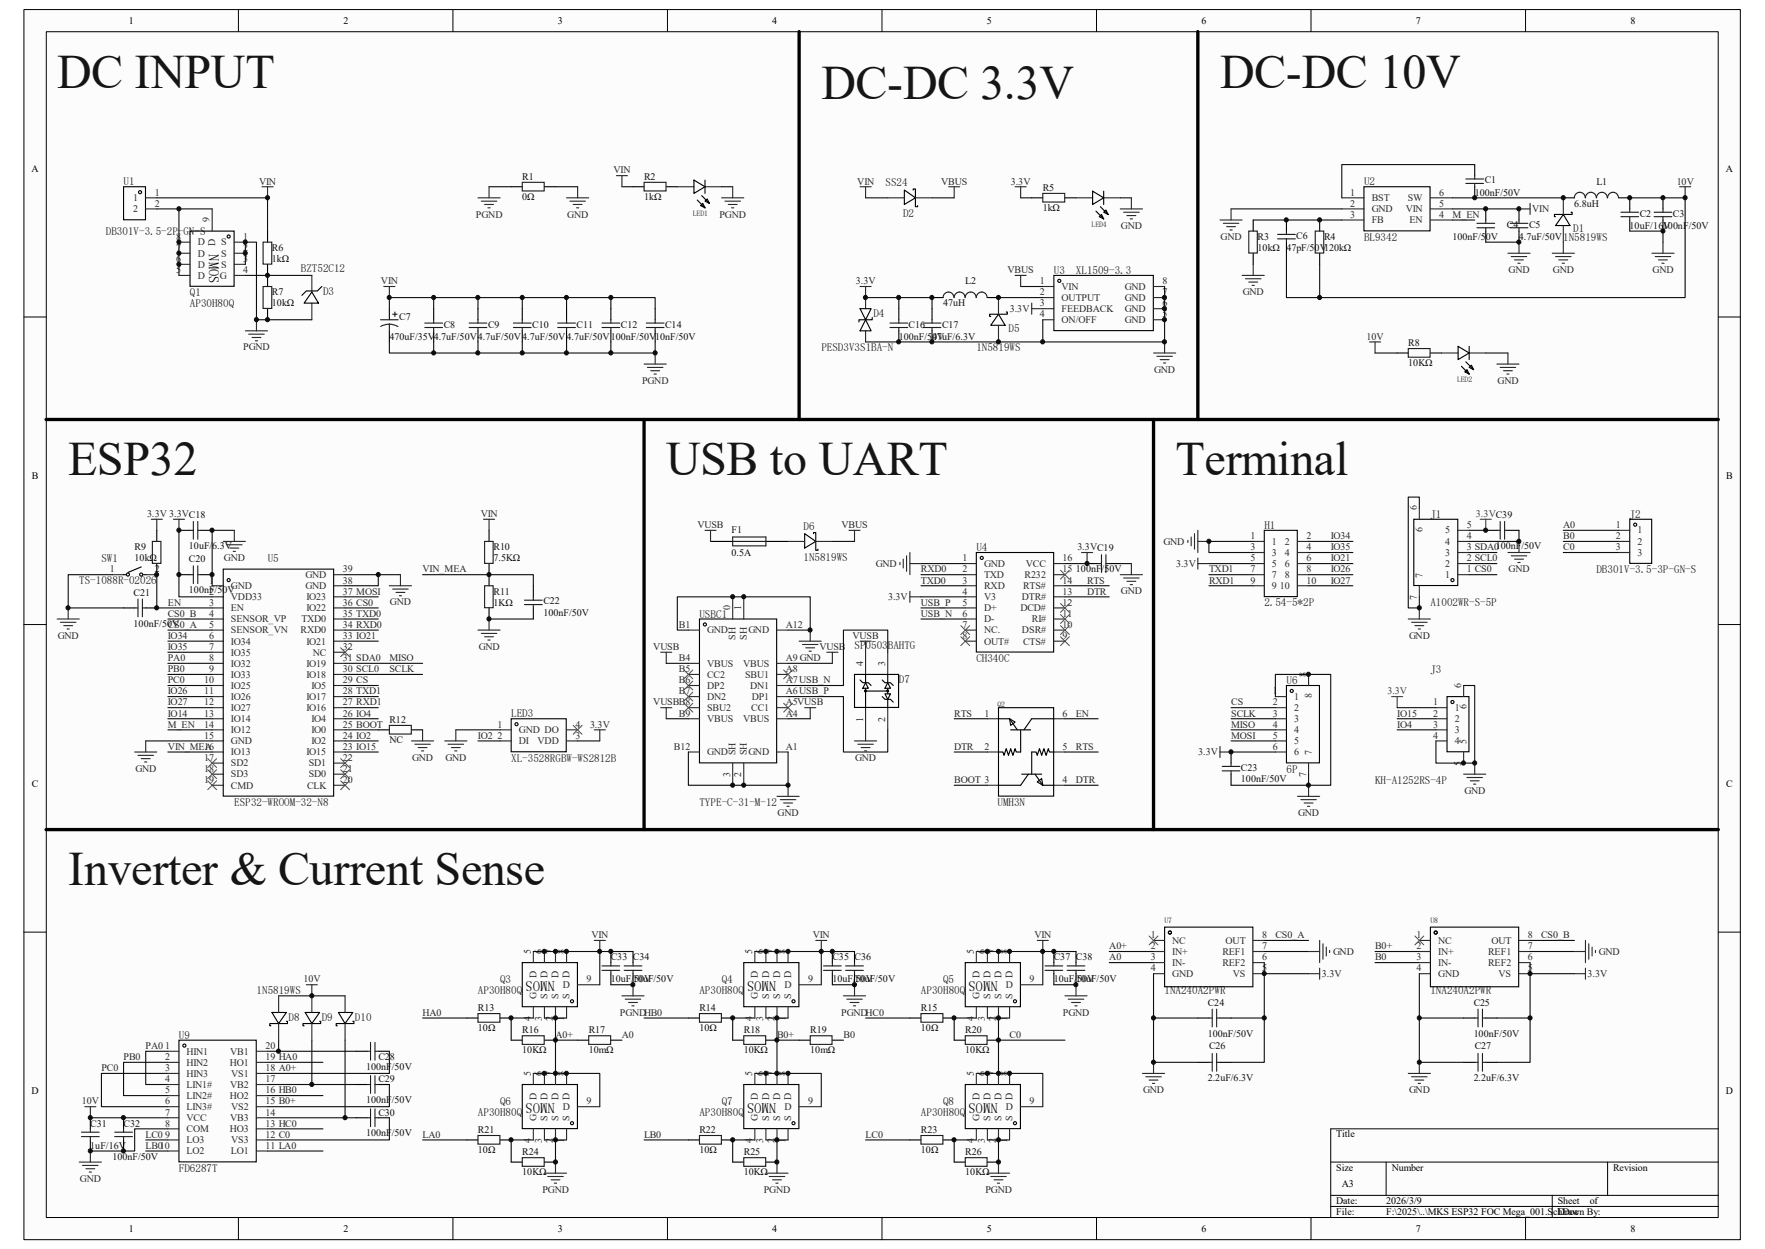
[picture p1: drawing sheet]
<svg xmlns="http://www.w3.org/2000/svg" width="297mm" height="210mm" viewBox="0 0 297 210" stroke-linecap="round" stroke-linejoin="round" font-family="sans-serif">
<defs><g id="words">
<g font-size="8.1" fill="#151515">
<text x="9.6" y="14.7">DC INPUT</text>
<text x="138.2" y="16.6">DC-DC 3.3V</text>
<text x="205.3" y="14.7">DC-DC 10V</text>
<text x="11.5" y="79.9">ESP32</text>
<text x="112.1" y="79.9">USB to UART</text>
<text x="197.8" y="79.9">Terminal</text>
<text x="11.5" y="148.9">Inverter &amp; Current Sense</text>
</g>
<g font-size="2.4">
<text x="35.1" y="42.7" transform="rotate(90 35.1 42.7)">NMOS</text>
<text x="93.3" y="165" transform="rotate(-180 93.3 165)">NMOS</text>
<text x="130.6" y="165" transform="rotate(-180 130.6 165)">NMOS</text>
<text x="167.9" y="165" transform="rotate(-180 167.9 165)">NMOS</text>
<text x="93.3" y="185.5" transform="rotate(-180 93.3 185.5)">NMOS</text>
<text x="130.6" y="185.5" transform="rotate(-180 130.6 185.5)">NMOS</text>
<text x="167.9" y="185.5" transform="rotate(-180 167.9 185.5)">NMOS</text>
</g>
<g font-size="1.9" fill="#0e0e0e">
<text x="20.8" y="31.2">U1</text>
<text x="149" y="31.3">SS24</text>
<text x="229.5" y="31.2">U2</text>
<text x="17.8" y="39.5">DB301V-3.5-2P-GN-S</text>
<text x="152" y="36.5">D2</text>
<text x="229.5" y="40.5">BL9342</text>
<text x="264.8" y="39">D1</text>
<text x="50.6" y="45.7">BZT52C12</text>
<text x="177.3" y="46.1">U3</text>
<text x="181.1" y="46.1">XL1509-3.3</text>
<text x="32" y="49.8">Q1</text>
<text x="32" y="51.6">AP30H80Q</text>
<text x="54.4" y="49.6">D3</text>
<text x="147" y="53.3">D4</text>
<text x="138.2" y="59.1">PESD3V3S1BA-N</text>
<text x="164.3" y="59.1">1N5819WS</text>
<text x="169.7" y="55.8">D5</text>
<text x="135.2" y="89.1">D6</text>
<text x="212.8" y="88.9">H1</text>
<text x="240.7" y="87">J1</text>
<text x="274.2" y="87">J2</text>
<text x="17.1" y="94.5">SW1</text>
<text x="45" y="94.5">U5</text>
<text x="135.2" y="94.3">1N5819WS</text>
<text x="164.3" y="92.7">U4</text>
<text x="13.3" y="98.3">TS-1088R-02026</text>
<text x="212.8" y="102">2.54-5*2P</text>
<text x="240.7" y="102">A1002WR-S-5P</text>
<text x="268.6" y="96.4">DB301V-3.5-3P-GN-S</text>
<text x="117.7" y="103.8">USBC1</text>
<text x="143.8" y="109.1">SP0503BAHTG</text>
<text x="164.3" y="111.3">CH340C</text>
<text x="240.7" y="113.2">J3</text>
<text x="151.3" y="114.8">D7</text>
<text x="216.5" y="115">U6</text>
<text x="86" y="120.6">LED3</text>
<text x="86" y="128.1">XL-3528RGBW-WS2812B</text>
<text x="216.5" y="129.9">6P</text>
<text x="231.4" y="131.8">KH-A1252RS-4P</text>
<text x="39.4" y="135.5">ESP32-WROOM-32-N8</text>
<text x="117.7" y="135.5">TYPE-C-31-M-12</text>
<text x="167.9" y="135.5">UMH3N</text>
<text x="43.2" y="167.2">1N5819WS</text>
<text x="80.4" y="167.2">AP30H80Q</text>
<text x="84.2" y="165.3">Q3</text>
<text x="117.7" y="167.2">AP30H80Q</text>
<text x="121.5" y="165.3">Q4</text>
<text x="155" y="167.2">AP30H80Q</text>
<text x="158.7" y="165.3">Q5</text>
<text x="196" y="167.2">INA240A2PWR</text>
<text x="240.7" y="167.2">INA240A2PWR</text>
<text x="48.6" y="171.7">D8</text>
<text x="54.1" y="171.7">D9</text>
<text x="59.7" y="171.7">D10</text>
<text x="30.1" y="174.7">U9</text>
<text x="84.2" y="185.8">Q6</text>
<text x="121.5" y="185.8">Q7</text>
<text x="158.7" y="185.8">Q8</text>
<text x="80.4" y="187.7">AP30H80Q</text>
<text x="117.7" y="187.7">AP30H80Q</text>
<text x="155" y="187.7">AP30H80Q</text>
<text x="30.1" y="197">FD6287T</text>
</g>
<g font-size="1.7">
<text x="21.7" y="4">1</text>
<text x="57.8" y="4">2</text>
<text x="93.9" y="4">3</text>
<text x="130" y="4">4</text>
<text x="166.1" y="4">5</text>
<text x="202.2" y="4">6</text>
<text x="238.3" y="4">7</text>
<text x="274.4" y="4">8</text>
<text x="5.3" y="28.9">A</text>
<text x="290.4" y="28.9">A</text>
<text x="5.3" y="80.6">B</text>
<text x="290.5" y="80.6">B</text>
<text x="5.3" y="132.3">C</text>
<text x="290.5" y="132.3">C</text>
<text x="5.3" y="184">D</text>
<text x="290.4" y="184">D</text>
<text x="224.9" y="191.3">Title</text>
<text x="224.9" y="196.8">Size</text>
<text x="234.2" y="196.8">Number</text>
<text x="271.4" y="196.8">Revision</text>
<text x="224.9" y="202.4">Date:</text>
<text x="225.8" y="199.6">A3</text>
<text x="233.3" y="202.4">2026/3/9</text>
<text x="262.1" y="202.4">Sheet</text>
<text x="267.5" y="202.4">of</text>
<text x="21.7" y="207.1">1</text>
<text x="57.8" y="207.1">2</text>
<text x="93.9" y="207.1">3</text>
<text x="130" y="207.1">4</text>
<text x="166.1" y="207.1">5</text>
<text x="202.2" y="207.1">6</text>
<text x="224.9" y="204.3">File:</text>
<text x="233.3" y="204.3">F:\2025\..\MKS ESP32 FOC Mega_001.SchDoc</text>
<text x="238.3" y="207.1">7</text>
<text x="262.1" y="204.3">Drawn By:</text>
<text x="274.4" y="207.1">8</text>
</g>
<g font-size="1.7" fill="#262626">
<text x="103.3" y="29.2">VIN</text>
<text x="43.6" y="31">VIN</text>
<text x="144.2" y="31">VIN</text>
<text x="158.4" y="31">VBUS</text>
<text x="170.1" y="31">3.3V</text>
<text x="257.9" y="35.7">VIN</text>
<text x="282.2" y="31">10V</text>
<text x="80.1" y="36.6">PGND</text>
<text x="95.5" y="36.6">GND</text>
<text x="121.1" y="36.6">PGND</text>
<text x="188.6" y="38.4">GND</text>
<text x="205.4" y="40.3">GND</text>
<text x="244.4" y="36.6">M_EN</text>
<text x="64.1" y="47.8">VIN</text>
<text x="144" y="47.8">3.3V</text>
<text x="169.5" y="45.9">VBUS</text>
<text x="253.9" y="45.9">GND</text>
<text x="261.3" y="45.9">GND</text>
<text x="278.1" y="45.9">GND</text>
<text x="169.9" y="52.5">3.3V</text>
<text x="209.1" y="49.6">GND</text>
<text x="40.9" y="58.9">PGND</text>
<text x="230" y="57.1">10V</text>
<text x="108" y="64.5">PGND</text>
<text x="194.2" y="62.7">GND</text>
<text x="252" y="64.5">GND</text>
<text x="24.8" y="86.9">3.3V 3.3VC18</text>
<text x="80.9" y="86.9">VIN</text>
<text x="117.4" y="88.8">VUSB</text>
<text x="141.6" y="88.8">VBUS</text>
<text x="263.1" y="88.8">A0</text>
<text x="37.7" y="94.4">GND</text>
<text x="147.4" y="95.3">GND</text>
<text x="181.3" y="92.5">3.3VC19</text>
<text x="195.8" y="91.6">GND</text>
<text x="197.9" y="95.3">3.3V</text>
<text x="223.9" y="90.6">IO34</text>
<text x="223.9" y="92.5">IO35</text>
<text x="223.9" y="94.4">IO21</text>
<text x="263.1" y="92.5">C0</text>
<text x="263.1" y="90.6">B0</text>
<text x="28.2" y="101.9">EN</text>
<text x="65.6" y="101.8">GND</text>
<text x="71.1" y="96.2">VIN_MEA</text>
<text x="149.4" y="100.9">3.3V</text>
<text x="155" y="96.2">RXD0</text>
<text x="155" y="98.1">TXD0</text>
<text x="155" y="101.9">USB_P</text>
<text x="182.9" y="98.1">RTS</text>
<text x="182.9" y="100">DTR</text>
<text x="188.6" y="99.9">GND</text>
<text x="203.5" y="96.2">TXD1</text>
<text x="203.5" y="98.1">RXD1</text>
<text x="223.9" y="96.2">IO26</text>
<text x="223.9" y="98.1">IO27</text>
<text x="253.9" y="96.2">GND</text>
<text x="9.7" y="107.4">GND</text>
<text x="28.2" y="103.7">CS0_B</text>
<text x="28.2" y="105.6">CS0_A</text>
<text x="28.2" y="107.4">IO34</text>
<text x="143.5" y="107.4">VUSB</text>
<text x="155" y="103.7">USB_N</text>
<text x="237.1" y="107.4">GND</text>
<text x="28.2" y="109.3">IO35</text>
<text x="28.2" y="111.2">PA0</text>
<text x="28.2" y="113">PB0</text>
<text x="65.5" y="111.2">MISO</text>
<text x="65.5" y="113">SCLK</text>
<text x="80.6" y="109.3">GND</text>
<text x="109.9" y="109.3">VUSB</text>
<text x="137.9" y="109.3">VUSB</text>
<text x="28.2" y="114.9">PC0</text>
<text x="28.2" y="116.8">IO26</text>
<text x="28.2" y="118.6">IO27</text>
<text x="109.9" y="118.6">VUSBB8</text>
<text x="207.2" y="118.6">CS</text>
<text x="28.2" y="120.5">IO14</text>
<text x="28.2" y="122.3">M_EN</text>
<text x="80.4" y="124.2">IO2</text>
<text x="99.3" y="122.3">3.3V</text>
<text x="160.6" y="120.5">RTS</text>
<text x="181.1" y="120.5">EN</text>
<text x="207.2" y="124.2">MOSI</text>
<text x="207.2" y="122.3">MISO</text>
<text x="207.2" y="120.5">SCLK</text>
<text x="235.1" y="120.5">IO15</text>
<text x="235.1" y="122.3">IO4</text>
<text x="22.8" y="129.8">GND</text>
<text x="28.2" y="126.1">VIN_MEA</text>
<text x="69.3" y="127.9">GND</text>
<text x="75" y="127.9">GND</text>
<text x="143.9" y="127.9">GND</text>
<text x="160.6" y="126.1">DTR</text>
<text x="160.6" y="131.7">BOOT 3</text>
<text x="181.1" y="126.1">RTS</text>
<text x="181.1" y="131.7">DTR</text>
<text x="201.6" y="127">3.3V</text>
<text x="130.9" y="137.2">GND</text>
<text x="218.4" y="137.2">GND</text>
<text x="246.4" y="133.5">GND</text>
<text x="99.5" y="157.7">VIN</text>
<text x="136.8" y="157.7">VIN</text>
<text x="174.1" y="157.7">VIN</text>
<text x="186.6" y="161.5">A0</text>
<text x="186.6" y="159.6">A0+</text>
<text x="214.6" y="157.7">CS0_A</text>
<text x="224.3" y="160.5">GND</text>
<text x="231.4" y="161.5">B0</text>
<text x="231.4" y="159.6">B0+</text>
<text x="259.3" y="157.7">CS0_B</text>
<text x="269" y="160.5">GND</text>
<text x="51.1" y="165.2">10V</text>
<text x="222.5" y="164.3">3.3V</text>
<text x="267.2" y="164.3">3.3V</text>
<text x="71.1" y="170.8">HA0</text>
<text x="104.3" y="170.8">PGNDHB0</text>
<text x="141.6" y="170.8">PGNDHC0</text>
<text x="178.9" y="170.8">PGND</text>
<text x="20.8" y="178.3">PB0</text>
<text x="24.5" y="176.4">PA0</text>
<text x="93.5" y="174.5">A0+</text>
<text x="104.6" y="174.5">A0</text>
<text x="130.8" y="174.5">B0+</text>
<text x="141.9" y="174.5">B0</text>
<text x="169.9" y="174.5">C0</text>
<text x="13.8" y="185.7">10V</text>
<text x="17.1" y="180.1">PC0</text>
<text x="192.4" y="183.8">GND</text>
<text x="237.1" y="183.8">GND</text>
<text x="24.5" y="191.3">LC0</text>
<text x="71.1" y="191.3">LA0</text>
<text x="108.4" y="191.3">LB0</text>
<text x="145.7" y="191.3">LC0</text>
<text x="24.5" y="193.2">LB010</text>
<text x="13.5" y="198.7">GND</text>
<text x="91.3" y="200.6">PGND</text>
<text x="128.5" y="200.6">PGND</text>
<text x="165.8" y="200.6">PGND</text>
</g>
<g font-size="1.7" fill="#292929">
<text x="22.4" y="33.8">1</text>
<text x="22.4" y="35.7">2</text>
<text x="26" y="32.9">1</text>
<text x="26" y="34.8">2</text>
<text x="227.2" y="32.9">1</text>
<text x="227.2" y="34.8">2</text>
<text x="230.8" y="33.8">BST</text>
<text x="230.8" y="35.7">GND</text>
<text x="236.6" y="35.7">VIN</text>
<text x="236.9" y="33.8">SW</text>
<text x="242.2" y="34.8">5</text>
<text x="242.2" y="32.9">6</text>
<text x="29.6" y="40.3">8</text>
<text x="33.3" y="41.3">D</text>
<text x="35.3" y="37.4" transform="rotate(-90 35.3 37.4)">9</text>
<text x="36.2" y="41.4" transform="rotate(-90 36.2 41.4)">D</text>
<text x="37.2" y="41.3">S</text>
<text x="40.9" y="40.3">1</text>
<text x="227.2" y="36.6">3</text>
<text x="230.8" y="37.5">FB</text>
<text x="237.2" y="37.5">EN</text>
<text x="242.2" y="36.6">4</text>
<text x="29.6" y="42.2">7</text>
<text x="29.6" y="44.1">6</text>
<text x="29.6" y="45.9">5</text>
<text x="33.3" y="43.1">D</text>
<text x="33.3" y="45">D</text>
<text x="33.3" y="46.9">D</text>
<text x="37" y="46.9">G</text>
<text x="37.2" y="45">S</text>
<text x="37.2" y="43.1">S</text>
<text x="40.9" y="45.9">4</text>
<text x="40.9" y="44.1">3</text>
<text x="40.9" y="42.2">2</text>
<text x="175" y="47.8">1</text>
<text x="195.6" y="47.8">8</text>
<text x="175" y="49.7">2</text>
<text x="175" y="51.5">3</text>
<text x="175" y="53.4">4</text>
<text x="178.6" y="48.7">VIN</text>
<text x="178.6" y="50.6">OUTPUT</text>
<text x="178.6" y="52.5">FEEDBACK</text>
<text x="189.3" y="52.5">GND</text>
<text x="189.3" y="50.6">GND</text>
<text x="189.3" y="48.7">GND</text>
<text x="195.6" y="53.4">5</text>
<text x="195.6" y="51.5">6</text>
<text x="195.6" y="49.7">7</text>
<text x="178.6" y="54.3">ON/OFF</text>
<text x="189.3" y="54.3">GND</text>
<text x="238.4" y="85.8" transform="rotate(-90 238.4 85.8)">6</text>
<text x="239.4" y="89.5" transform="rotate(-90 239.4 89.5)">6</text>
<text x="243.2" y="89.7">5</text>
<text x="246.8" y="88.8">5</text>
<text x="271.9" y="88.8">1</text>
<text x="275.5" y="89.7">1</text>
<text x="162" y="94.4">1</text>
<text x="165.6" y="95.3">GND</text>
<text x="172.6" y="95.3">VCC</text>
<text x="178.8" y="94.4">16</text>
<text x="210.4" y="90.6">1</text>
<text x="210.4" y="92.5">3</text>
<text x="210.4" y="94.4">5</text>
<text x="214" y="91.6">1</text>
<text x="214" y="93.4">3</text>
<text x="214" y="95.3">5</text>
<text x="216.2" y="95.3">6</text>
<text x="216.2" y="93.4">4</text>
<text x="216.2" y="91.6">2</text>
<text x="219.8" y="94.4">6</text>
<text x="219.8" y="92.5">4</text>
<text x="219.8" y="90.6">2</text>
<text x="243.2" y="95.3">2</text>
<text x="243.2" y="93.4">3</text>
<text x="243.2" y="91.6">4</text>
<text x="246.8" y="94.4">2 SCL0</text>
<text x="246.8" y="92.5">3 SDA0100nF/50V</text>
<text x="246.8" y="90.6">4</text>
<text x="271.9" y="90.6">2</text>
<text x="271.9" y="92.5">3</text>
<text x="275.5" y="91.6">2</text>
<text x="275.5" y="93.4">3</text>
<text x="18.5" y="96.2">1</text>
<text x="26" y="96.2">2</text>
<text x="35.2" y="101.9">3</text>
<text x="35.2" y="100">2</text>
<text x="35.2" y="98.1">1</text>
<text x="38.9" y="100.9">VDD33</text>
<text x="38.9" y="99.1">GND</text>
<text x="51.4" y="97.2">GND</text>
<text x="51.4" y="99.1">GND</text>
<text x="51.6" y="100.9">IO23</text>
<text x="57.7" y="96.2">39</text>
<text x="57.7" y="98.1">38</text>
<text x="57.7" y="100">37 MOSI</text>
<text x="57.7" y="101.9">36 CS0</text>
<text x="162" y="96.2">2</text>
<text x="162" y="98.1">3</text>
<text x="162" y="100">4</text>
<text x="162" y="101.9">5</text>
<text x="165.6" y="97.2">TXD</text>
<text x="165.6" y="99.1">RXD</text>
<text x="165.6" y="100.9">V3</text>
<text x="172" y="100.9">DTR#</text>
<text x="172.2" y="99.1">RTS#</text>
<text x="172.4" y="97.2">R232</text>
<text x="178.8" y="101.9">12</text>
<text x="178.8" y="100">13</text>
<text x="178.8" y="98.1">14</text>
<text x="178.8" y="96.2">15</text>
<text x="210.4" y="96.2">7</text>
<text x="210.4" y="98.1">9</text>
<text x="214" y="97.2">7</text>
<text x="214" y="99.1">9</text>
<text x="215.3" y="99.1">10</text>
<text x="216.2" y="97.2">8</text>
<text x="219.8" y="98.1">10</text>
<text x="219.8" y="96.2">8</text>
<text x="238.4" y="100.8" transform="rotate(-90 238.4 100.8)">7</text>
<text x="239.4" y="97.2" transform="rotate(-90 239.4 97.2)">7</text>
<text x="243.2" y="97.2">1</text>
<text x="246.8" y="96.2">1 CS0</text>
<text x="35.2" y="107.4">6</text>
<text x="35.2" y="105.6">5</text>
<text x="35.2" y="103.7">4</text>
<text x="38.9" y="106.5">SENSOR_VN</text>
<text x="38.9" y="104.6">SENSOR_VP</text>
<text x="38.9" y="102.8">EN</text>
<text x="50.6" y="106.5">RXD0</text>
<text x="50.7" y="104.6">TXD0</text>
<text x="51.6" y="102.8">IO22</text>
<text x="57.7" y="103.7">35 TXD0</text>
<text x="57.7" y="105.6">34 RXD0</text>
<text x="57.7" y="107.4">33 IO21</text>
<text x="114.3" y="105.6">B1</text>
<text x="119" y="106.5">GND</text>
<text x="122.9" y="102.6" transform="rotate(-90 122.9 102.6)">0</text>
<text x="123.8" y="107.6" transform="rotate(-90 123.8 107.6)">SH</text>
<text x="124.7" y="102.6" transform="rotate(-90 124.7 102.6)">1</text>
<text x="125.6" y="107.6" transform="rotate(-90 125.6 107.6)">SH</text>
<text x="125.9" y="106.5">GND</text>
<text x="132.2" y="105.6">A12</text>
<text x="162" y="103.7">6</text>
<text x="162" y="105.6">7</text>
<text x="162" y="107.4">8</text>
<text x="165.6" y="102.8">D+</text>
<text x="165.6" y="104.6">D-</text>
<text x="165.6" y="106.5">NC.</text>
<text x="171.7" y="102.8">DCD#</text>
<text x="172" y="106.5">DSR#</text>
<text x="173.7" y="104.6">RI#</text>
<text x="178.8" y="107.4">9</text>
<text x="178.8" y="105.6">10</text>
<text x="178.8" y="103.7">11</text>
<text x="35.2" y="113">9</text>
<text x="35.2" y="111.2">8</text>
<text x="35.2" y="109.3">7</text>
<text x="38.9" y="114">IO33</text>
<text x="38.9" y="112.1">IO32</text>
<text x="38.9" y="110.2">IO35</text>
<text x="38.9" y="108.4">IO34</text>
<text x="51.6" y="108.4">IO21</text>
<text x="51.6" y="112.1">IO19</text>
<text x="51.6" y="114">IO18</text>
<text x="52.6" y="110.2">NC</text>
<text x="57.7" y="109.3">32</text>
<text x="57.7" y="111.2">31 SDA0</text>
<text x="57.7" y="113">30 SCL0</text>
<text x="114.3" y="111.2">B4</text>
<text x="114.3" y="113">B5</text>
<text x="119" y="112.1">VBUS</text>
<text x="119" y="114">CC2</text>
<text x="125.1" y="112.1">VBUS</text>
<text x="125.4" y="114">SBU1</text>
<text x="132.2" y="113">A8</text>
<text x="132.2" y="111.2">A9 GND</text>
<text x="145.2" y="111.9" transform="rotate(-90 145.2 111.9)">4</text>
<text x="149" y="111.9" transform="rotate(-90 149 111.9)">3</text>
<text x="165.6" y="108.4">OUT#</text>
<text x="172.2" y="108.4">CTS#</text>
<text x="219.8" y="113.8" transform="rotate(-90 219.8 113.8)">8</text>
<text x="34.4" y="118.6">12</text>
<text x="34.4" y="116.8">11</text>
<text x="34.4" y="114.9">10</text>
<text x="38.9" y="119.5">IO27</text>
<text x="38.9" y="117.7">IO26</text>
<text x="38.9" y="115.8">IO25</text>
<text x="51.6" y="117.7">IO17</text>
<text x="51.6" y="119.5">IO16</text>
<text x="52.4" y="115.8">IO5</text>
<text x="57.7" y="114.9">29 CS</text>
<text x="57.7" y="116.8">28 TXD1</text>
<text x="57.7" y="118.6">27 RXD1</text>
<text x="114.3" y="114.9">B6</text>
<text x="114.3" y="116.8">B7</text>
<text x="119" y="115.8">DP2</text>
<text x="119" y="117.7">DN2</text>
<text x="119" y="119.5">SBU2</text>
<text x="126.2" y="115.8">DN1</text>
<text x="126.4" y="119.5">CC1</text>
<text x="126.5" y="117.7">DP1</text>
<text x="132.2" y="118.6">A5VUSB</text>
<text x="132.2" y="116.8">A6USB_P</text>
<text x="132.2" y="114.9">A7USB_N</text>
<text x="214.2" y="116.8">1</text>
<text x="214.2" y="118.6">2</text>
<text x="217.8" y="117.7">1</text>
<text x="217.8" y="119.5">2</text>
<text x="220.7" y="117.4" transform="rotate(-90 220.7 117.4)">8</text>
<text x="241.2" y="118.6">1</text>
<text x="244.8" y="119.5">1</text>
<text x="245.9" y="115.7" transform="rotate(-90 245.9 115.7)">6</text>
<text x="246.8" y="119.3" transform="rotate(-90 246.8 119.3)">6</text>
<text x="34.4" y="124.2">15</text>
<text x="34.4" y="122.3">14</text>
<text x="34.4" y="120.5">13</text>
<text x="38.9" y="125.1">GND</text>
<text x="38.9" y="123.3">IO12</text>
<text x="38.9" y="121.4">IO14</text>
<text x="52.4" y="121.4">IO4</text>
<text x="52.4" y="123.3">IO0</text>
<text x="52.4" y="125.1">IO2</text>
<text x="57.7" y="120.5">26 IO4</text>
<text x="57.7" y="122.3">25 BOOT</text>
<text x="57.7" y="124.2">24 IO2</text>
<text x="83.7" y="122.3">1</text>
<text x="83.7" y="124.2">2</text>
<text x="87.3" y="123.3">GND DO</text>
<text x="87.3" y="125.1">DI</text>
<text x="90.5" y="125.1">VDD</text>
<text x="96.8" y="124.2">3</text>
<text x="96.8" y="122.3">4</text>
<text x="114.3" y="120.5">B9</text>
<text x="119" y="121.4">VBUS</text>
<text x="125.1" y="121.4">VBUS</text>
<text x="132.2" y="120.5">A4</text>
<text x="145.2" y="121.3" transform="rotate(-90 145.2 121.3)">1</text>
<text x="149" y="121.3" transform="rotate(-90 149 121.3)">2</text>
<text x="165.7" y="120.5">1</text>
<text x="178.8" y="120.5">6</text>
<text x="214.2" y="120.5">3</text>
<text x="214.2" y="122.3">4</text>
<text x="214.2" y="124.2">5</text>
<text x="217.8" y="121.4">3</text>
<text x="217.8" y="123.3">4</text>
<text x="217.8" y="125.1">5</text>
<text x="241.2" y="120.5">2</text>
<text x="241.2" y="122.3">3</text>
<text x="241.2" y="124.2">4</text>
<text x="244.8" y="121.4">2</text>
<text x="244.8" y="123.3">3</text>
<text x="244.8" y="125.1">4</text>
<text x="246.8" y="125.1" transform="rotate(-90 246.8 125.1)">5</text>
<text x="34.4" y="131.7">19</text>
<text x="34.4" y="129.8">18</text>
<text x="34.4" y="127.9">17</text>
<text x="34.4" y="126.1">16</text>
<text x="38.9" y="130.7">SD3</text>
<text x="38.9" y="128.9">SD2</text>
<text x="38.9" y="127">IO13</text>
<text x="51.6" y="127">IO15</text>
<text x="51.9" y="128.9">SD1</text>
<text x="51.9" y="130.7">SD0</text>
<text x="57.7" y="126.1">23 IO15</text>
<text x="57.7" y="127.9">22</text>
<text x="57.7" y="129.8">21</text>
<text x="57.7" y="131.7">20</text>
<text x="113.4" y="126.1">B12</text>
<text x="119" y="127">GND</text>
<text x="122.9" y="130.6" transform="rotate(-90 122.9 130.6)">3</text>
<text x="123.8" y="127" transform="rotate(-90 123.8 127)">SH</text>
<text x="124.7" y="130.6" transform="rotate(-90 124.7 130.6)">2</text>
<text x="125.6" y="127" transform="rotate(-90 125.6 127)">SH</text>
<text x="125.9" y="127">GND</text>
<text x="132.2" y="126.1">A1</text>
<text x="165.7" y="126.1">2</text>
<text x="178.8" y="126.1">5</text>
<text x="178.8" y="131.7">4</text>
<text x="214.2" y="126.1">6</text>
<text x="217.8" y="127">6</text>
<text x="219.8" y="130.6" transform="rotate(-90 219.8 130.6)">7</text>
<text x="220.7" y="127" transform="rotate(-90 220.7 127)">7</text>
<text x="245.9" y="128.8" transform="rotate(-90 245.9 128.8)">5</text>
<text x="38.9" y="132.6">CMD</text>
<text x="51.7" y="132.6">CLK</text>
<text x="89.3" y="160.4" transform="rotate(-90 89.3 160.4)">5</text>
<text x="91.2" y="160.4" transform="rotate(-90 91.2 160.4)">6</text>
<text x="93.1" y="160.4" transform="rotate(-90 93.1 160.4)">7</text>
<text x="94.9" y="160.4" transform="rotate(-90 94.9 160.4)">8</text>
<text x="126.6" y="160.4" transform="rotate(-90 126.6 160.4)">5</text>
<text x="128.4" y="160.4" transform="rotate(-90 128.4 160.4)">6</text>
<text x="130.3" y="160.4" transform="rotate(-90 130.3 160.4)">7</text>
<text x="132.2" y="160.4" transform="rotate(-90 132.2 160.4)">8</text>
<text x="163.9" y="160.4" transform="rotate(-90 163.9 160.4)">5</text>
<text x="165.7" y="160.4" transform="rotate(-90 165.7 160.4)">6</text>
<text x="167.6" y="160.4" transform="rotate(-90 167.6 160.4)">7</text>
<text x="169.5" y="160.4" transform="rotate(-90 169.5 160.4)">8</text>
<text x="193.6" y="157.7">1</text>
<text x="193.6" y="159.6">2</text>
<text x="193.6" y="161.5">3</text>
<text x="197.3" y="158.7">NC</text>
<text x="197.3" y="160.5">IN+</text>
<text x="205.7" y="160.5">REF1</text>
<text x="206.2" y="158.7">OUT</text>
<text x="212.4" y="161.5">6</text>
<text x="212.4" y="159.6">7</text>
<text x="212.4" y="157.7">8</text>
<text x="238.4" y="157.7">1</text>
<text x="238.4" y="159.6">2</text>
<text x="238.4" y="161.5">3</text>
<text x="242" y="158.7">NC</text>
<text x="242" y="160.5">IN+</text>
<text x="250.4" y="160.5">REF1</text>
<text x="251" y="158.7">OUT</text>
<text x="257.1" y="161.5">6</text>
<text x="257.1" y="159.6">7</text>
<text x="257.1" y="157.7">8</text>
<text x="90.3" y="164.4" transform="rotate(-90 90.3 164.4)">D</text>
<text x="92.1" y="164.4" transform="rotate(-90 92.1 164.4)">D</text>
<text x="94" y="164.4" transform="rotate(-90 94 164.4)">D</text>
<text x="94.7" y="166.1">D</text>
<text x="95.8" y="164.4" transform="rotate(-90 95.8 164.4)">D</text>
<text x="98.7" y="165.2">9</text>
<text x="127.5" y="164.4" transform="rotate(-90 127.5 164.4)">D</text>
<text x="129.4" y="164.4" transform="rotate(-90 129.4 164.4)">D</text>
<text x="131.3" y="164.4" transform="rotate(-90 131.3 164.4)">D</text>
<text x="132" y="166.1">D</text>
<text x="133.1" y="164.4" transform="rotate(-90 133.1 164.4)">D</text>
<text x="136" y="165.2">9</text>
<text x="164.8" y="164.4" transform="rotate(-90 164.8 164.4)">D</text>
<text x="166.7" y="164.4" transform="rotate(-90 166.7 164.4)">D</text>
<text x="168.5" y="164.4" transform="rotate(-90 168.5 164.4)">D</text>
<text x="169.2" y="166.1">D</text>
<text x="170.4" y="164.4" transform="rotate(-90 170.4 164.4)">D</text>
<text x="173.2" y="165.2">9</text>
<text x="193.6" y="163.3">4</text>
<text x="197.3" y="162.4">IN-</text>
<text x="197.3" y="164.3">GND</text>
<text x="205.7" y="162.4">REF2</text>
<text x="207.5" y="164.3">VS</text>
<text x="212.4" y="163.3">5</text>
<text x="238.4" y="163.3">4</text>
<text x="242" y="162.4">IN-</text>
<text x="242" y="164.3">GND</text>
<text x="250.4" y="162.4">REF2</text>
<text x="252.2" y="164.3">VS</text>
<text x="257.1" y="163.3">5</text>
<text x="89.3" y="171.7" transform="rotate(-90 89.3 171.7)">4</text>
<text x="90.3" y="168" transform="rotate(-90 90.3 168)">G</text>
<text x="91.2" y="171.7" transform="rotate(-90 91.2 171.7)">3</text>
<text x="92.1" y="168" transform="rotate(-90 92.1 168)">S</text>
<text x="93.1" y="171.7" transform="rotate(-90 93.1 171.7)">2</text>
<text x="94" y="168" transform="rotate(-90 94 168)">S</text>
<text x="94.9" y="171.7" transform="rotate(-90 94.9 171.7)">1</text>
<text x="95.8" y="168" transform="rotate(-90 95.8 168)">S</text>
<text x="126.6" y="171.7" transform="rotate(-90 126.6 171.7)">4</text>
<text x="127.5" y="168" transform="rotate(-90 127.5 168)">G</text>
<text x="128.4" y="171.7" transform="rotate(-90 128.4 171.7)">3</text>
<text x="129.4" y="168" transform="rotate(-90 129.4 168)">S</text>
<text x="130.3" y="171.7" transform="rotate(-90 130.3 171.7)">2</text>
<text x="131.3" y="168" transform="rotate(-90 131.3 168)">S</text>
<text x="132.2" y="171.7" transform="rotate(-90 132.2 171.7)">1</text>
<text x="133.1" y="168" transform="rotate(-90 133.1 168)">S</text>
<text x="163.9" y="171.7" transform="rotate(-90 163.9 171.7)">4</text>
<text x="164.8" y="168" transform="rotate(-90 164.8 168)">G</text>
<text x="165.7" y="171.7" transform="rotate(-90 165.7 171.7)">3</text>
<text x="166.7" y="168" transform="rotate(-90 166.7 168)">S</text>
<text x="167.6" y="171.7" transform="rotate(-90 167.6 171.7)">2</text>
<text x="168.5" y="168" transform="rotate(-90 168.5 168)">S</text>
<text x="169.5" y="171.7" transform="rotate(-90 169.5 171.7)">1</text>
<text x="170.4" y="168" transform="rotate(-90 170.4 168)">S</text>
<text x="27.8" y="176.4">1</text>
<text x="27.8" y="178.3">2</text>
<text x="31.4" y="177.3">HIN1</text>
<text x="31.4" y="179.2">HIN2</text>
<text x="38.7" y="179.2">HO1</text>
<text x="38.7" y="177.3">VB1</text>
<text x="44.7" y="178.3">19 HA0</text>
<text x="44.7" y="176.4">20</text>
<text x="27.8" y="180.1">3</text>
<text x="27.8" y="182">4</text>
<text x="27.8" y="183.9">5</text>
<text x="27.8" y="185.7">6</text>
<text x="31.4" y="181.1">HIN3</text>
<text x="31.4" y="182.9">LIN1#</text>
<text x="31.4" y="184.8">LIN2#</text>
<text x="38.7" y="184.8">HO2</text>
<text x="38.7" y="182.9">VB2</text>
<text x="38.9" y="181.1">VS1</text>
<text x="44.7" y="185.7">15 B0+</text>
<text x="44.7" y="183.9">16 HB0</text>
<text x="44.7" y="182">17</text>
<text x="44.7" y="180.1">18 A0+</text>
<text x="89.3" y="180.8" transform="rotate(-90 89.3 180.8)">5</text>
<text x="90.3" y="184.9" transform="rotate(-90 90.3 184.9)">D</text>
<text x="91.2" y="180.8" transform="rotate(-90 91.2 180.8)">6</text>
<text x="92.1" y="184.9" transform="rotate(-90 92.1 184.9)">D</text>
<text x="93.1" y="180.8" transform="rotate(-90 93.1 180.8)">7</text>
<text x="94" y="184.9" transform="rotate(-90 94 184.9)">D</text>
<text x="94.9" y="180.8" transform="rotate(-90 94.9 180.8)">8</text>
<text x="95.8" y="184.9" transform="rotate(-90 95.8 184.9)">D</text>
<text x="98.7" y="185.7">9</text>
<text x="126.6" y="180.8" transform="rotate(-90 126.6 180.8)">5</text>
<text x="127.5" y="184.9" transform="rotate(-90 127.5 184.9)">D</text>
<text x="128.4" y="180.8" transform="rotate(-90 128.4 180.8)">6</text>
<text x="129.4" y="184.9" transform="rotate(-90 129.4 184.9)">D</text>
<text x="130.3" y="180.8" transform="rotate(-90 130.3 180.8)">7</text>
<text x="131.3" y="184.9" transform="rotate(-90 131.3 184.9)">D</text>
<text x="132.2" y="180.8" transform="rotate(-90 132.2 180.8)">8</text>
<text x="133.1" y="184.9" transform="rotate(-90 133.1 184.9)">D</text>
<text x="136" y="185.7">9</text>
<text x="163.9" y="180.8" transform="rotate(-90 163.9 180.8)">5</text>
<text x="164.8" y="184.9" transform="rotate(-90 164.8 184.9)">D</text>
<text x="165.7" y="180.8" transform="rotate(-90 165.7 180.8)">6</text>
<text x="166.7" y="184.9" transform="rotate(-90 166.7 184.9)">D</text>
<text x="167.6" y="180.8" transform="rotate(-90 167.6 180.8)">7</text>
<text x="168.5" y="184.9" transform="rotate(-90 168.5 184.9)">D</text>
<text x="169.5" y="180.8" transform="rotate(-90 169.5 180.8)">8</text>
<text x="170.4" y="184.9" transform="rotate(-90 170.4 184.9)">D</text>
<text x="173.2" y="185.7">9</text>
<text x="27.8" y="187.6">7</text>
<text x="27.8" y="189.4">8</text>
<text x="27.8" y="191.3">9</text>
<text x="31.4" y="186.6">LIN3#</text>
<text x="31.4" y="188.5">VCC</text>
<text x="31.4" y="190.4">COM</text>
<text x="38.7" y="190.4">HO3</text>
<text x="38.7" y="188.5">VB3</text>
<text x="38.9" y="186.6">VS2</text>
<text x="44.7" y="191.3">12 C0</text>
<text x="44.7" y="189.4">13 HC0</text>
<text x="44.7" y="187.6">14</text>
<text x="90.3" y="188.5" transform="rotate(-90 90.3 188.5)">G</text>
<text x="92.1" y="188.5" transform="rotate(-90 92.1 188.5)">S</text>
<text x="94" y="188.5" transform="rotate(-90 94 188.5)">S</text>
<text x="94.7" y="186.6">D</text>
<text x="95.8" y="188.5" transform="rotate(-90 95.8 188.5)">S</text>
<text x="127.5" y="188.5" transform="rotate(-90 127.5 188.5)">G</text>
<text x="129.4" y="188.5" transform="rotate(-90 129.4 188.5)">S</text>
<text x="131.3" y="188.5" transform="rotate(-90 131.3 188.5)">S</text>
<text x="132" y="186.6">D</text>
<text x="133.1" y="188.5" transform="rotate(-90 133.1 188.5)">S</text>
<text x="164.8" y="188.5" transform="rotate(-90 164.8 188.5)">G</text>
<text x="166.7" y="188.5" transform="rotate(-90 166.7 188.5)">S</text>
<text x="168.5" y="188.5" transform="rotate(-90 168.5 188.5)">S</text>
<text x="169.2" y="186.6">D</text>
<text x="170.4" y="188.5" transform="rotate(-90 170.4 188.5)">S</text>
<text x="31.4" y="192.2">LO3</text>
<text x="31.4" y="194.1">LO2</text>
<text x="38.9" y="194.1">LO1</text>
<text x="38.9" y="192.2">VS3</text>
<text x="44.7" y="193.2">11 LA0</text>
<text x="89.3" y="192.2" transform="rotate(-90 89.3 192.2)">4</text>
<text x="91.2" y="192.2" transform="rotate(-90 91.2 192.2)">3</text>
<text x="93.1" y="192.2" transform="rotate(-90 93.1 192.2)">2</text>
<text x="94.9" y="192.2" transform="rotate(-90 94.9 192.2)">1</text>
<text x="126.6" y="192.2" transform="rotate(-90 126.6 192.2)">4</text>
<text x="128.4" y="192.2" transform="rotate(-90 128.4 192.2)">3</text>
<text x="130.3" y="192.2" transform="rotate(-90 130.3 192.2)">2</text>
<text x="132.2" y="192.2" transform="rotate(-90 132.2 192.2)">1</text>
<text x="163.9" y="192.2" transform="rotate(-90 163.9 192.2)">4</text>
<text x="165.7" y="192.2" transform="rotate(-90 165.7 192.2)">3</text>
<text x="167.6" y="192.2" transform="rotate(-90 167.6 192.2)">2</text>
<text x="169.5" y="192.2" transform="rotate(-90 169.5 192.2)">1</text>
</g>
<g font-size="1.7" fill="#0e0e0e">
<text x="87.9" y="30.3">R1</text>
<text x="87.9" y="33.6">0Ω</text>
<text x="108.4" y="30.3">R2</text>
<text x="108.4" y="33.6">1kΩ</text>
<text x="175.5" y="32.1">R5</text>
<text x="175.5" y="35.5">1kΩ</text>
<text x="248.2" y="32.9">100nF/50V</text>
<text x="249.9" y="30.8">C1</text>
<text x="264.9" y="34.8">6.8uH</text>
<text x="268.6" y="31">L1</text>
<text x="211.6" y="40.3">R3</text>
<text x="218.1" y="40.1">C6</text>
<text x="222.8" y="40.3">R4</text>
<text x="244.4" y="40.3">100nF/50V</text>
<text x="253.6" y="38.3">C4</text>
<text x="255.6" y="40.3">4.7uF/50V1N5819WS</text>
<text x="257.3" y="38.3">C5</text>
<text x="274.2" y="38.5">10uF/16V</text>
<text x="275.9" y="36.4">C2</text>
<text x="279.8" y="38.5">100nF/50V</text>
<text x="281.5" y="36.4">C3</text>
<text x="45.8" y="42.2">R6</text>
<text x="45.8" y="44.1">1kΩ</text>
<text x="162.4" y="47.8">L2</text>
<text x="211.6" y="42.2">10kΩ 47pF/50V120kΩ</text>
<text x="45.8" y="49.7">R7</text>
<text x="45.8" y="51.5">10kΩ</text>
<text x="67.2" y="53.8">C7</text>
<text x="158.7" y="51.5">47uH</text>
<text x="65.5" y="57.1">470uF/35V4.7uF/50V4.7uF/50V4.7uF/50V4.7uF/50V100nF/50V10nF/50V</text>
<text x="74.7" y="55.1">C8</text>
<text x="82.1" y="55.1">C9</text>
<text x="89.6" y="55.1">C10</text>
<text x="97" y="55.1">C11</text>
<text x="104.5" y="55.1">C12</text>
<text x="111.9" y="55.1">C14</text>
<text x="151.3" y="57.1">100nF/50V</text>
<text x="152.9" y="55.1">C16</text>
<text x="156.8" y="57.1">47uF/6.3V</text>
<text x="158.5" y="55.1">C17</text>
<text x="237" y="58.2">R8</text>
<text x="237" y="61.6">10KΩ</text>
<text x="123.1" y="89.7">F1</text>
<text x="22.6" y="92.5">R9</text>
<text x="22.6" y="94.4">10kΩ</text>
<text x="31.8" y="94.6">C20</text>
<text x="31.8" y="92.3">10uF/6.3V</text>
<text x="83.1" y="92.5">R10</text>
<text x="83.1" y="94.4">7.5KΩ</text>
<text x="123.1" y="93.4">0.5A</text>
<text x="22.5" y="100.2">C21</text>
<text x="31.8" y="99.8">100nF/50V</text>
<text x="83.1" y="100">R11</text>
<text x="83.1" y="101.9">1KΩ</text>
<text x="91.4" y="101.6">C22</text>
<text x="181.1" y="96.2">100nF/50V</text>
<text x="22.5" y="105.4">100nF/50V</text>
<text x="91.4" y="103.5">100nF/50V</text>
<text x="65.5" y="121.6">R12</text>
<text x="65.5" y="124.9">NC</text>
<text x="208.8" y="129.6">C23</text>
<text x="208.8" y="131.5">100nF/50V</text>
<text x="102.8" y="161.5">C33 C34</text>
<text x="140.1" y="161.5">C35 C36</text>
<text x="177.3" y="161.5">C37 C38</text>
<text x="102.8" y="165.2">10uF/50V</text>
<text x="106.5" y="165.2">10uF/50V</text>
<text x="140.1" y="165.2">10uF/50V</text>
<text x="143.8" y="165.2">10uF/50V</text>
<text x="177.3" y="165.2">10uF/50V</text>
<text x="181.1" y="165.2">10uF/50V</text>
<text x="80.4" y="170.1">R13</text>
<text x="80.4" y="173.4">10Ω</text>
<text x="87.9" y="173.8">R16</text>
<text x="99.1" y="173.8">R17</text>
<text x="117.7" y="170.1">R14</text>
<text x="117.7" y="173.4">10Ω</text>
<text x="125.2" y="173.8">R18</text>
<text x="136.4" y="173.8">R19</text>
<text x="155" y="170.1">R15</text>
<text x="155" y="173.4">10Ω</text>
<text x="162.4" y="173.8">R20</text>
<text x="203.2" y="169.1">C24</text>
<text x="248" y="169.1">C25</text>
<text x="61.6" y="179.9">100nF/50V</text>
<text x="63.7" y="178.3">C28</text>
<text x="87.9" y="177.1">10KΩ</text>
<text x="99.1" y="177.1">10mΩ</text>
<text x="125.2" y="177.1">10KΩ</text>
<text x="136.4" y="177.1">10mΩ</text>
<text x="162.4" y="177.1">10KΩ</text>
<text x="203.2" y="174.3">100nF/50V</text>
<text x="203.5" y="176.4">C26</text>
<text x="248" y="174.3">100nF/50V</text>
<text x="248.2" y="176.4">C27</text>
<text x="61.6" y="185.5">100nF/50V</text>
<text x="63.7" y="182">C29</text>
<text x="203.2" y="181.8">2.2uF/6.3V</text>
<text x="248" y="181.8">2.2uF/6.3V</text>
<text x="15.2" y="189.4">C31</text>
<text x="20.8" y="189.4">C32</text>
<text x="61.6" y="191.1">100nF/50V</text>
<text x="63.7" y="187.6">C30</text>
<text x="80.4" y="190.5">R21</text>
<text x="117.7" y="190.5">R22</text>
<text x="155" y="190.5">R23</text>
<text x="15.2" y="193.2">1uF/16V</text>
<text x="18.9" y="195">100nF/50V</text>
<text x="80.4" y="193.9">10Ω</text>
<text x="87.9" y="194.3">R24</text>
<text x="87.9" y="197.6">10KΩ</text>
<text x="117.7" y="193.9">10Ω</text>
<text x="125.2" y="194.3">R25</text>
<text x="125.2" y="197.6">10KΩ</text>
<text x="155" y="193.9">10Ω</text>
<text x="162.4" y="194.3">R26</text>
<text x="162.4" y="197.6">10KΩ</text>
</g>
<g font-size="1.7" fill="#414141">
<text x="248.4" y="86.9">3.3VC39</text>
<text x="233.5" y="116.8">3.3V</text>
</g>
<g font-size="1.3" fill="#0e0e0e">
<text x="116.6" y="36.3">LED1</text>
<text x="183.7" y="38.1">LED4</text>
<text x="245.2" y="64.2">LED2</text>
<text x="167.9" y="118.8">Q2</text>
<text x="196" y="155.2">U7</text>
<text x="240.7" y="155.2">U8</text>
</g>
</g></defs>
<path d="M4.1 1.7h288.8v206.7h-288.8z" fill="#fcfcfc"/>
<path d="M4 1.6h288.9v206.8h-288.9z" fill="none" stroke="#000" stroke-width=".17"/>
<path d="M7.8 5.4h281.3v199.3h-281.3z" fill="#fcfcfc"/>
<g fill="none" stroke="#000" stroke-width=".17">
<path d="M7.8 5.3h281.3v199.4h-281.3zM40.1 1.6v3.7M76.2 1.6v3.7M112.3 1.6v3.7M148.4 1.6v3.7M184.5 1.6v3.7M220.6 1.6v3.7M256.7 1.6v3.7M4 53.3h3.7M289.2 53.3h3.7M4 105h3.7M289.2 105h3.7"/>
<path d="M4 156.7h3.7M289.2 156.7h3.7M223.9 195.4h65.3M233.3 195.4v5.6M270.5 195.4v5.6M289.2 189.8h-65.3v14.9M40.1 204.7v3.7M76.2 204.7v3.7M112.3 204.7v3.7M148.4 204.7v3.7M184.5 204.7v3.7M220.6 204.7v3.7"/>
<path d="M223.9 201h65.3M223.9 202.9h65.3M256.7 204.7v3.7M261.2 201v3.7"/>
</g>
<g fill="none" stroke="#000" stroke-width=".19">
<path d="M20.8 31.4h3.7v5.6h-3.7zM32 38.9h7.4v9.2h-7.4zM45 38.9v1.8M86 31.4h1.9M91.6 31.4h1.9M106.5 31.4h1.9M112.1 31.4h1.9M116.8 30.3l1.8 1.1-1.8 1.1zM117.3 33.6l1.3 1.3M117.9 34.6l.4-.4 .3 .7zM118.1 32.9l1.3 1.3M118.6 30.3v2.2"/>
<path d="M119 33.5l.4 .7-.8-.4zM152.2 32l1.8 1.3-1.8 1.1zM153.7 32v-.2h.3v3h.4v-.2M173.6 33.3h1.9M179.2 33.3h1.9M183.9 32.1l1.8 1.2-1.8 1.1zM184.4 35.5l1.3 1.3M185 36.4l.4-.3 .3 .7zM185.2 34.8l1.3 1.3M185.7 32.1v2.3M185.7 35.7l.4-.4 .4 .8zM210.9 37v1.9"/>
<path d="M216.5 37v1.9M222.1 37v1.9M229.5 31.4h11.1v7.4h-11.1zM248.2 27.7v1.8M248.2 31.4v1.9M250 35.1v1.9M250 38.9v1.8M255.6 35.1v1.9M255.6 38.9v1.8M263.1 33.3h1.8M263.1 36.1l1.1 1.8h-2.4zM264.4 35.7h.2v.4h-3v.3h.2"/>
<path d="M272.4 33.3h1.9v1.8M274.3 37v1.9M279.8 33.3v1.8M279.8 37v1.9M45 44.4v3.8M45 51.9v1.9M52.5 49.1l1.1 1.9h-2.4zM54.2 48.2l-.8 .7h-1.9l-.7 .8M65.5 51.9v1.9M65.5 55.6v1.9M73 51.9v1.9M73 55.6v1.9"/>
<path d="M80.4 51.9v1.9M80.4 55.6v1.9M87.9 51.9v1.9M87.9 55.6v1.9M95.3 51.9v1.9M95.3 55.6v1.9M102.8 51.9v1.9M102.8 55.6v1.9M110.2 51.9v1.9M110.2 55.6v1.9M144.7 51.9h1.9l-.9 1.9zM145.7 53.8l.9 1.8h-1.9z"/>
<path d="M146.8 53.4v.4h-2.3v.3M151.3 51.9v1.9M151.3 55.6v1.9M156.8 50h1.9M156.8 51.9v1.9M156.8 55.6v1.9M166.2 50h1.8M168 52.8l1.1 1.9h-2.4zM169.3 52.5h.2v.3h-3v.4h.2M177.3 46.3h16.8v9.3h-16.8zM210.9 42.6v1.8M216.5 40.7v1.9"/>
<path d="M222.1 42.6v1.8M235.1 59.4h1.9M240.7 59.4h1.9M245.4 58.2l1.8 1.2-1.8 1.1zM247.2 58.2v2.3M245.9 61.6l1.3 1.3M246.5 62.5l.4-.3 .3 .7zM246.7 60.8l1.3 1.4M247.2 61.8l.4-.4 .4 .8zM20.8 96.6h.4M23.8 95.3l-2.3 1M24.1 96.6h.4"/>
<path d="M26.4 89.2v1.8M26.4 94.8v1.8M30.1 96.6h1.9M30.1 89.2h1.9M33.8 96.6h1.9M33.8 89.2h1.9M37.6 95.7h18.5v38.2h-18.5zM82.3 89.2v1.8M82.3 94.8v3.7M89.7 98.5v1.9M119.6 91h3.7M128.9 91h3.7"/>
<path d="M135.4 89.7l1.9 1.3-1.9 1.2zM136.9 89.7v-.2h.4v3h.3v-.2M164.3 92.9h13v16.7h-13zM182.9 94.8h1.9M186.7 94.8h1.8M212.8 89.2h5.5v11.1h-5.5zM237.9 87.3h7.4v11.2h-7.4zM250 89.2h1.9M253.8 89.2h1.8M274.3 87.3h3.6v7.4h-3.6zM20.8 102.2h1.9M24.5 102.2h1.9"/>
<path d="M82.3 102.2v1.9M89.7 102.2v1.9M117.7 104.1h13v24.2h-13zM143.8 113.4h7.4v5.6h-7.4zM144.7 114.3l.5 .5h.9l.5 .5M145.7 114.8l.4 .9h-.9zM145.7 116.2h3.7M145.7 113.4v1.4M145.7 115.7v3.3M145.7 116l-.2 .2 .1 .1 .2-.1-.1-.2M148.5 117.1l.4 .5h1l.4 .5M148.5 114.3l.4 .5h1l.4 .5"/>
<path d="M148.9 116.7h1l-.5 .9zM149.4 114.8l.5 .9h-1zM149.4 116l-.2 .2 .2 .1 .1-.1v-.2M149.4 113.4v1.4M149.4 115.7v1M149.4 117.6v1.4M168 119h9.3v14.9h-9.3zM216.5 115.3h5.5v13h-5.5zM243.5 117.1h3.7v9.3h-3.7zM63.7 122.7h1.8M69.2 122.7h1.9M86 120.9h9.3v5.5h-9.3z"/>
<path d="M168 120.9h1.9M169.9 120.9l.9 .5-.7 .6zM169.9 120.9l1.3 1.8M170.1 122.7h3.3M171.8 122.7v3.7h-.8l-.2-.5-.4 1.1-.3-1.1-.4 1.1-.4-1.1-.3 1.1-.2-.6h-.8M171.9 130.2h3.4M173.1 130.2l-1.3 1.8h-3.8M174.2 130.2l1.3 1.8M174.5 131.5l.8-.6 .2 1.1zM175.5 132h1.8M177.3 126.4h-.7l-.2-.5-.4 1.1-.3-1.1-.4 1.1-.4-1.1-.4 1.1-.1-.6h-.8v3.8M177.3 120.9h-3.7l-1.3 1.8"/>
<path d="M207.2 126.4v1.9M207.2 130.2v1.8M102.8 160v1.9M106.5 160v1.9M140.1 160v1.9M143.8 160v1.9M177.3 160v1.9M181.1 160v1.9M196 155.9h14.8v10h-14.8zM240.7 155.9h14.9v10h-14.9zM30.1 174.9h13v20.5h-13zM45.8 170.2h2.4l-1.3 1.9z"/>
<path d="M48.2 171.7h.2v.4h-3v.4h.2M51.4 170.2h2.4l-1.3 1.9zM53.8 171.7h.2v.4h-3v.4h.2M56.9 170.2h2.5l-1.3 1.9zM59.4 171.7h.2v.4h-3v.4h.2M59.9 176.8h1.9M63.7 176.8h1.8M78.6 171.2h1.8M84.2 171.2h1.8M86 174.9h1.9M87.9 161.9h9.3v7.4h-9.3zM91.6 174.9h1.9"/>
<path d="M97.2 174.9h1.9M102.8 163.7v1.9M102.8 174.9h1.9M106.5 163.7v1.9M115.8 171.2h1.9M121.4 171.2h1.9M123.3 174.9h1.9M125.2 161.9h9.2v7.4h-9.2zM128.9 174.9h1.8M134.5 174.9h1.8M140.1 174.9h1.8M140.1 163.7v1.9"/>
<path d="M143.8 163.7v1.9M153.1 171.2h1.9M158.7 171.2h1.9M160.6 174.9h1.8M162.4 161.9h9.3v7.4h-9.3zM166.2 174.9h1.8M177.3 163.7v1.9M181.1 163.7v1.9M201.6 171.2h1.8M201.6 178.6h1.8M205.3 171.2h1.9M205.3 178.6h1.9"/>
<path d="M246.3 171.2h1.9M246.3 178.6h1.9M250 171.2h1.9M250 178.6h1.9M15.2 187.9v1.9M15.2 191.7v1.8M20.8 187.9v1.9M20.8 191.7v1.8M59.9 182.4h1.9M59.9 187.9h1.9M63.7 182.4h1.8M63.7 187.9h1.8"/>
<path d="M78.6 191.7h1.8M84.2 191.7h1.8M86 195.4h1.9M87.9 182.4h9.3v7.4h-9.3zM91.6 195.4h1.9M115.8 191.7h1.9M121.4 191.7h1.9M123.3 195.4h1.9M125.2 182.4h9.2v7.4h-9.2zM128.9 195.4h1.8M153.1 191.7h1.9M158.7 191.7h1.9"/>
<path d="M160.6 195.4h1.8M162.4 182.4h9.3v7.4h-9.3zM166.2 195.4h1.8"/>
<circle cx="23.6" cy="32.3" r=".26"/>
<circle cx="38.5" cy="39.8" r=".26"/>
<circle cx="178.3" cy="47.2" r=".26"/>
<circle cx="21.5" cy="96.6" r=".26"/>
<circle cx="23.8" cy="96.6" r=".26"/>
<circle cx="38.5" cy="97.5" r=".26"/>
<circle cx="165.2" cy="93.8" r=".26"/>
<circle cx="244.4" cy="97.5" r=".26"/>
<circle cx="275.2" cy="88.2" r=".26"/>
<circle cx="118.6" cy="105" r=".26"/>
<circle cx="217.4" cy="116.2" r=".26"/>
<circle cx="244.4" cy="118" r=".26"/>
<circle cx="86.9" cy="121.8" r=".26"/>
<circle cx="196.9" cy="156.8" r=".26"/>
<circle cx="241.6" cy="156.8" r=".26"/>
<circle cx="31" cy="175.8" r=".26"/>
<circle cx="96.3" cy="168.4" r=".26"/>
<circle cx="133.5" cy="168.4" r=".26"/>
<circle cx="170.8" cy="168.4" r=".26"/>
<circle cx="96.3" cy="188.9" r=".26"/>
<circle cx="133.5" cy="188.9" r=".26"/>
<circle cx="170.8" cy="188.9" r=".26"/>
</g>
<g fill="none" stroke="#292929" stroke-width=".19">
<path d="M24.5 33.3h1.9M24.5 35.1h1.9M35.7 35.1v3.8M114 31.4h2.8M118.6 31.4h2.8M149.4 33.3h2.8M154 33.3h2.8M181.1 33.3h2.8M185.7 33.3h2.8M225.8 33.3h3.7M225.8 35.1h3.7M225.8 37h3.7"/>
<path d="M240.7 33.3h3.7M240.7 35.1h3.7M240.7 37h3.7M263.1 33.3v2.8M263.1 37.9v2.8M30.1 40.7h1.9M30.1 42.6h1.9M30.1 44.4h1.9M30.1 46.3h1.9M39.4 40.7h1.9M39.4 42.6h1.9M39.4 44.4h1.9"/>
<path d="M39.4 46.3h1.9M52.5 46.3v2.8M52.5 51v2.8M145.7 50v1.9M145.7 55.6v1.9M168 50v2.8M168 54.7v2.8M175.5 48.2h1.8M175.5 50h1.8M175.5 51.9h1.8M175.5 53.8h1.8M194.1 48.2h1.9"/>
<path d="M194.1 50h1.9M194.1 51.9h1.9M194.1 53.8h1.9M242.6 59.4h2.8M247.2 59.4h2.8M18.9 96.6h1.9M24.5 96.6h1.9M35.7 98.5h1.9M56.2 96.6h1.9M56.2 98.5h1.9M132.6 91h2.8M137.3 91h2.8"/>
<path d="M162.4 96.6h1.9M162.4 98.5h1.9M162.4 94.8h1.9M177.3 96.6h1.9M177.3 98.5h1.9M177.3 94.8h1.9M210.9 96.6h1.9M210.9 98.5h1.9M210.9 94.8h1.9M210.9 92.9h1.9M210.9 91h1.9M218.3 96.6h1.9"/>
<path d="M218.3 98.5h1.9M218.3 94.8h1.9M218.3 92.9h1.9M218.3 91h1.9M238.8 85.4v1.9M238.8 98.5v1.9M245.4 96.6h1.8M245.4 94.8h1.8M245.4 92.9h1.8M245.4 91h1.8M245.4 89.2h1.8M272.4 92.9h1.9"/>
<path d="M272.4 91h1.9M272.4 89.2h1.9M35.7 100.4h1.9M35.7 102.2h1.9M35.7 104.1h1.9M35.7 105.9h1.9M35.7 107.8h1.9M35.7 109.7h1.9M35.7 111.5h1.9M35.7 113.4h1.9M35.7 115.3h1.9M35.7 117.1h1.9"/>
<path d="M35.7 119h1.9M56.2 100.4h1.9M56.2 102.2h1.9M56.2 104.1h1.9M56.2 105.9h1.9M56.2 107.8h1.9M56.2 109.7h1.9M56.2 111.5h1.9M56.2 113.4h1.9M56.2 115.3h1.9M56.2 117.1h1.9M56.2 119h1.9"/>
<path d="M115.8 105.9h1.9M115.8 111.5h1.9M115.8 113.4h1.9M115.8 115.3h1.9M115.8 117.1h1.9M115.8 119h1.9M123.3 100.4v3.7M125.2 100.4v3.7M130.7 105.9h1.9M130.7 111.5h1.9M130.7 113.4h1.9M130.7 115.3h1.9"/>
<path d="M130.7 117.1h1.9M130.7 119h1.9M145.7 109.7v3.7M145.7 119v3.7M149.4 109.7v3.7M149.4 119v3.7M162.4 100.4h1.9M162.4 102.2h1.9M162.4 104.1h1.9M162.4 105.9h1.9M162.4 107.8h1.9M177.3 100.4h1.9"/>
<path d="M177.3 102.2h1.9M177.3 104.1h1.9M177.3 105.9h1.9M177.3 107.8h1.9M214.6 117.1h1.9M214.6 119h1.9M220.2 113.4v1.9M241.6 119h1.9M246.3 115.3v1.8M35.7 120.9h1.9M35.7 122.7h1.9M35.7 124.6h1.9"/>
<path d="M35.7 126.4h1.9M35.7 128.3h1.9M35.7 130.2h1.9M35.7 132h1.9M56.2 120.9h1.9M56.2 122.7h1.9M56.2 124.6h1.9M56.2 126.4h1.9M56.2 128.3h1.9M56.2 130.2h1.9M56.2 132h1.9M84.2 122.7h1.8"/>
<path d="M84.2 124.6h1.8M95.3 122.7h1.9M95.3 124.6h1.9M115.8 120.9h1.9M115.8 126.4h1.9M123.3 128.3v3.7M125.2 128.3v3.7M130.7 120.9h1.9M130.7 126.4h1.9M166.2 120.9h1.8M166.2 126.4h1.8M166.2 132h1.8"/>
<path d="M177.3 120.9h1.9M177.3 126.4h1.9M177.3 132h1.9M214.6 120.9h1.9M214.6 122.7h1.9M214.6 124.6h1.9M214.6 126.4h1.9M220.2 128.3v1.9M241.6 120.9h1.9M241.6 122.7h1.9M241.6 124.6h1.9M246.3 126.4v1.9"/>
<path d="M89.7 160v1.9M91.6 160v1.9M93.5 160v1.9M95.3 160v1.9M127 160v1.9M128.9 160v1.9M130.7 160v1.9M132.6 160v1.9M164.3 160v1.9M166.2 160v1.9M168 160v1.9M169.9 160v1.9"/>
<path d="M194.1 158.1h1.9M194.1 160h1.9M210.9 158.1h1.9M210.9 160h1.9M238.8 158.1h1.9M238.8 160h1.9M255.6 158.1h1.9M255.6 160h1.9M28.2 176.8h1.9M28.2 178.6h1.9M43.2 176.8h1.8M43.2 178.6h1.8"/>
<path d="M46.9 167.4v2.8M46.9 172.1v2.8M52.5 167.4v2.8M52.5 172.1v2.8M58.1 167.4v2.8M58.1 172.1v2.8M89.7 169.3v1.9M91.6 169.3v1.9M93.5 169.3v1.9M95.3 169.3v1.9M97.2 165.6h3.7M127 169.3v1.9"/>
<path d="M128.9 169.3v1.9M130.7 169.3v1.9M132.6 169.3v1.9M134.5 165.6h3.7M164.3 169.3v1.9M166.2 169.3v1.9M168 169.3v1.9M169.9 169.3v1.9M171.8 165.6h3.7M194.1 161.9h1.9M194.1 163.7h1.9M210.9 161.9h1.9"/>
<path d="M210.9 163.7h1.9M238.8 161.9h1.9M238.8 163.7h1.9M255.6 161.9h1.9M255.6 163.7h1.9M28.2 186.1h1.9M28.2 180.5h1.9M28.2 182.4h1.9M28.2 184.2h1.9M28.2 187.9h1.9M28.2 189.8h1.9M28.2 191.7h1.9"/>
<path d="M28.2 193.5h1.9M43.2 186.1h1.8M43.2 180.5h1.8M43.2 182.4h1.8M43.2 184.2h1.8M43.2 187.9h1.8M43.2 189.8h1.8M43.2 191.7h1.8M43.2 193.5h1.8M89.7 180.5v1.9M89.7 189.8v1.9M91.6 180.5v1.9"/>
<path d="M91.6 189.8v1.9M93.5 180.5v1.9M93.5 189.8v1.9M95.3 180.5v1.9M95.3 189.8v1.9M97.2 186.1h3.7M127 180.5v1.9M127 189.8v1.9M128.9 180.5v1.9M128.9 189.8v1.9M130.7 180.5v1.9M130.7 189.8v1.9"/>
<path d="M132.6 180.5v1.9M132.6 189.8v1.9M134.5 186.1h3.7M164.3 180.5v1.9M164.3 189.8v1.9M166.2 180.5v1.9M166.2 189.8v1.9M168 180.5v1.9M168 189.8v1.9M169.9 180.5v1.9M169.9 189.8v1.9M171.8 186.1h3.7"/>
</g>
<g fill="none" stroke="#262626" stroke-width=".19">
<path d="M44.1 31.4h1.9M45 31.4v1.9M80.4 33.3h3.8M81 33.8h2.6M81.5 34.4h1.5M82.1 34.9h.4M82.3 31.4v1.9M95.3 33.3h3.8M95.9 33.8h2.6M96.5 34.4h1.4M97 34.9h.4M97.2 31.4v1.9"/>
<path d="M103.7 29.5h1.9M104.7 29.5v1.9M121.4 33.3h3.8M122 33.8h2.6M122.5 34.4h1.5M123.1 34.9h.4M123.3 31.4v1.9M144.7 31.4h1.9M145.7 31.4v1.9M159.6 31.4h1.9M160.6 31.4v1.9M170.8 31.4h1.9"/>
<path d="M171.8 31.4v1.9M188.5 35.1h3.8M189.1 35.7h2.6M189.6 36.2h1.5M190.2 36.8h.4M190.4 33.3v1.8M205.3 37h3.7M205.9 37.6h2.6M206.4 38.1h1.5M207 38.7h.3M207.2 35.1v1.9M255.6 35.1h1.9"/>
<path d="M257.5 34.2v1.9M282.6 31.4h1.9M283.6 31.4v1.9M41.3 55.6h3.7M41.9 56.2h2.6M42.4 56.7h1.5M43 57.3h.3M43.2 53.8v1.8M64.6 48.2h1.9M65.5 48.2v1.8M110.2 59.4v1.8M144.7 48.2h1.9"/>
<path d="M145.7 48.2v1.8M170.8 46.3h1.9M171.8 46.3v1.9M173.6 51v1.8M173.6 51.9h1.9M194.1 59.4h3.7M194.7 59.9h2.6M196 57.5v1.9M209 46.3h3.8M209.6 46.9h2.6M210.1 47.4h1.5M210.7 48h.4"/>
<path d="M210.9 44.4v1.9M230.5 57.5h1.8M231.4 57.5v1.9M253.8 42.6h3.7M253.8 59.4v1.8M254.3 43.1h2.6M254.9 43.7h1.5M255.4 44.3h.4M255.6 40.7v1.9M261.2 42.6h3.7M261.8 43.1h2.6M262.3 43.7h1.5"/>
<path d="M262.9 44.3h.4M263.1 40.7v1.9M278 42.6h3.7M278.5 43.1h2.6M279.1 43.7h1.5M279.7 44.3h.3M279.8 40.7v1.9M108.4 61.2h3.7M108.9 61.8h2.7M109.5 62.3h1.5M110.1 62.9h.3M195.2 60.5h1.5"/>
<path d="M195.8 61h.4M251.9 61.2h3.7M252.4 61.8h2.7M253 62.3h1.5M253.6 62.9h.3M25.5 87.3h1.8M26.4 87.3v1.9M29.2 87.3h1.8M30.1 87.3v1.9M37.6 91h3.7M38.1 91.6h2.6M38.7 92.2h1.5"/>
<path d="M39.2 92.7h.4M39.4 89.2v1.8M65.5 98.5h3.7M66.1 99.1h2.6M66.6 99.6h1.5M67.4 96.6v1.9M81.4 87.3h1.8M82.3 87.3v1.9M118.6 89.2h1.9M119.6 89.2v1.8M142.9 89.2h1.8M143.8 89.2v1.8"/>
<path d="M151.4 94.6v.4M152 94v1.5M152.6 93.5v2.6M153.1 94.8h1.9M153.1 92.9v3.7M153.1 99.4v1.9M182 92.9h1.9M182.9 92.9v1.9M188.5 96.6h3.8M189.1 97.2h2.6M189.6 97.7h1.5M190.2 98.3h.4"/>
<path d="M190.4 94.8v1.8M199.9 90.9v.3M200.5 90.3v1.5M201 89.7v2.6M201.6 91h1.8M201.6 89.2v3.7M201.6 93.8v1.9M201.6 94.8h1.8M253.8 92.9h3.7M254.3 93.5h2.6M254.9 94h1.5M255.4 94.6h.4"/>
<path d="M255.6 91v1.9M9.6 104.1h3.7M10.2 104.6h2.6M10.7 105.2h1.5M11.3 105.8h.4M11.5 102.2v1.9M67.2 100.2h.4M80.4 105.9h3.8M81 106.5h2.6M81.5 107.1h1.5M82.1 107.6h.4M82.3 104.1v1.8"/>
<path d="M111.2 109.7h1.8M111.2 119h1.8M112.1 109.7v1.8M112.1 119v1.9M134.5 107.8h3.7M135 108.4h2.6M135.4 119h1.9M135.6 108.9h1.5M136.2 109.5h.3M136.3 105.9v1.9M136.3 119v1.9M139.1 109.7h1.9"/>
<path d="M140.1 109.7v1.8M144.7 107.8h1.9M145.7 107.8v1.9M153.1 100.4h1.9M237 104.1h3.7M237.5 104.6h2.6M238.1 105.2h1.5M238.7 105.8h.3M238.8 102.2v1.9M22.7 126.4h3.7M23.2 127h2.6M23.8 127.6h1.5"/>
<path d="M24.3 128.1h.4M24.5 124.6v1.8M69.2 124.6h3.8M69.8 125.1h2.6M70.4 125.7h1.5M70.9 126.3h.4M71.1 122.7v1.9M74.8 124.6h3.8M75.4 125.1h2.6M76 125.7h1.4M76.5 126.3h.4M76.7 122.7v1.9"/>
<path d="M100 122.7h1.9M100.9 122.7v1.9M130.7 133.9h3.8M131.3 134.5h2.6M131.9 135h1.5M132.4 135.6h.4M132.6 132v1.9M143.8 124.6h3.7M144.4 125.1h2.6M144.9 125.7h1.5M145.5 126.3h.3M145.7 122.7v1.9"/>
<path d="M205.3 126.4h1.9M205.3 125.5v1.9M218.3 133.9h3.8M218.9 134.5h2.6M219.5 135h1.5M220 135.6h.4M220.2 132v1.9M246.3 130.2h3.7M246.9 130.7h2.6M247.4 131.3h1.5M248 131.9h.3M248.2 128.3v1.9"/>
<path d="M100 158.1h1.9M100.9 158.1v1.9M137.3 158.1h1.8M138.2 158.1v1.9M174.5 158.1h1.9M175.5 158.1v1.9M220.2 160h1.9M222.1 158.1v3.8M222.6 158.7v2.6M223.2 159.3v1.4M223.7 159.8v.4M264.9 160h1.9"/>
<path d="M266.8 158.1v3.8M267.4 158.7v2.6M267.9 159.3v1.4M268.5 159.8v.4M51.5 165.6h1.9M52.5 165.6v1.8M104.7 167.4h3.7M105.2 168h2.6M105.8 168.6h1.5M106.3 169.1h.4M106.5 165.6v1.8M141.9 167.4h3.8"/>
<path d="M142.5 168h2.6M143 168.6h1.5M143.6 169.1h.4M143.8 165.6v1.8M179.2 167.4h3.7M179.8 168h2.6M180.3 168.6h1.5M180.9 169.1h.4M181.1 165.6v1.8M194.1 178.6v1.9M220.2 163.7h1.9M222.1 162.8v1.9"/>
<path d="M238.8 178.6v1.9M264.9 163.7h1.9M266.8 162.8v1.9M13.3 195.4h3.8M13.9 196h2.6M14.3 186.1h1.8M14.5 196.5h1.4M15 197.1h.4M15.2 186.1v1.8M15.2 193.5v1.9M91.6 197.3h3.7M92.2 197.8h2.6"/>
<path d="M92.7 198.4h1.5M93.3 198.9h.4M93.5 195.4v1.9M128.9 197.3h3.7M129.4 197.8h2.7M130 198.4h1.5M130.6 198.9h.3M130.7 195.4v1.9M166.2 197.3h3.7M166.7 197.8h2.6M167.3 198.4h1.5M167.8 198.9h.4"/>
<path d="M168 195.4v1.9M192.3 180.5h3.7M192.8 181.1h2.6M193.4 181.6h1.5M193.9 182.2h.4M237 180.5h3.7M237.5 181.1h2.6M238.1 181.6h1.5M238.7 182.2h.3"/>
</g>
<g fill="none" stroke="#0e0e0e" stroke-width=".19">
<path d="M26.4 33.3h18.6v5.6M26.4 35.1h3.7M35.7 35.1h-5.6v11.2M82.3 31.4h3.7M93.5 31.4h3.7M104.7 31.4h1.8M121.4 31.4h1.9M145.7 33.3h3.7M156.8 33.3h3.8M171.8 33.3h1.8M188.5 33.3h1.9M207.2 35.1h18.6"/>
<path d="M210.9 37h14.9M244.4 33.3h18.7M244.4 35.1h11.2M244.4 37h3.8M248.2 27.7h-22.4v5.6M274.3 33.3h9.3v16.7h-67.1v-7.4M274.3 38.9h5.5v1.8M41.3 44.4v-3.7h1.9v13.1h9.3M41.3 46.3h11.2M65.5 57.5v1.9h7.5M73 57.5v1.9h14.9M73 51.9v-1.9h37.2v1.9"/>
<path d="M73 50h-7.5v1.9M80.4 50v1.9M80.4 57.5v1.9M87.9 57.5v1.9h22.3v-1.9M87.9 50v1.9M95.3 50v1.9M95.3 57.5v1.9M102.8 50v1.9M102.8 57.5v1.9M145.7 50h11.1v1.9M151.3 50v1.9M168 50h7.5"/>
<path d="M171.8 48.2h3.7M175.5 53.8v3.7M196 48.2v9.3h-50.3M222.1 44.4v5.6M231.4 59.4h3.7M250 40.7h5.6M250 59.4h3.8M18.9 96.6h-7.4v5.6h9.3M26.4 96.6v5.6h9.3M30.1 89.2v11.2h5.6M39.4 89.2h-3.7v9.3M58.1 96.6h5.6v1.9h-5.6"/>
<path d="M63.7 96.6h3.7M71.1 96.6h18.6v1.9M140.1 91h3.7M155 96.6h7.4M155 94.8h7.4M155 98.5h7.4M179.2 94.8h3.7M179.2 98.5h7.5M188.5 94.8h1.9M203.4 96.6h7.5M203.4 94.8h7.5M203.4 98.5h7.5"/>
<path d="M210.9 91h-7.5v1.9h7.5M220.2 96.6h7.5M220.2 92.9h7.5M220.2 94.8h7.5M220.2 91h7.5M220.2 98.5h7.5M238.8 85.4v-1.8h-1.8v18.6h1.8v-1.8M247.2 96.6h4.7M247.2 89.2h2.8M247.2 92.9h4.7M247.2 94.8h4.7M255.6 89.2v1.8h-8.4"/>
<path d="M263.1 89.2h9.3M263.1 92.9h9.3M263.1 91h9.3M28.2 104.1h7.5M28.2 105.9h7.5M28.2 107.8h7.5M28.2 111.5h7.5M28.2 113.4h7.5M28.2 115.3h7.5M28.2 117.1h7.5M28.2 119h7.5M28.2 109.7h7.5"/>
<path d="M58.1 100.4h5.6M58.1 102.2h5.6M58.1 104.1h5.6M58.1 105.9h5.6M58.1 107.8h5.6M58.1 111.5h13M58.1 113.4h13M58.1 115.3h5.6M58.1 117.1h5.6M58.1 119h5.6M82.3 104.1h7.4M112.1 111.5h3.7"/>
<path d="M115.8 105.9h-1.8v-5.5h22.3v5.5h-3.7M132.6 117.1h9.3v9.3h7.5v-3.7M132.6 111.5h7.5M149.4 109.7v-3.8h-7.5v9.4h-9.3M155 100.4h7.4M155 102.2h7.4M155 104.1h7.4M179.2 100.4h7.5M207.2 119h7.4M214.6 117.1v-3.7h9.3v18.6h-16.7M235.1 119h6.5M246.3 115.3h1.9v13h-6.6v-3.7"/>
<path d="M24.5 124.6h11.2M28.2 120.9h7.5M28.2 122.7h7.5M28.2 126.4h7.5M58.1 120.9h5.6M58.1 122.7h5.6M58.1 124.6h5.6M58.1 126.4h5.6M76.7 122.7h7.5M80.4 124.6h3.8M97.2 124.6h3.7M112.1 120.9h3.7"/>
<path d="M115.8 126.4v5.6h16.8v-5.6M132.6 120.9h3.7M160.6 120.9h5.6M160.6 126.4h5.6M160.6 132h5.6M179.2 120.9h5.6M179.2 126.4h5.6M179.2 132h5.6M207.2 120.9h7.4M207.2 122.7h7.4M207.2 124.6h7.4M207.2 126.4h7.4"/>
<path d="M220.2 130.2v1.8M235.1 120.9h6.5M235.1 122.7h6.5M89.7 160h11.2v5.6M100.9 160h5.6M127 160h11.2v5.6M138.2 160h5.6M164.3 160h11.2v5.6M175.5 160h5.6M186.7 160h7.4M212.8 160h7.4M212.8 158.1h7.4"/>
<path d="M231.4 160h7.4M257.5 160h7.4M257.5 158.1h7.4M28.2 176.8h-3.7v5.6h3.7M28.2 178.6h-7.4v5.6h7.4M45 178.6h9.3M45 176.8h14.9M46.9 167.4h11.2M46.9 174.9v1.9M52.5 174.9v7.5M58.1 174.9v13M65.5 176.8v3.7h-20.5"/>
<path d="M71.1 171.2h7.5M89.7 171.2h-3.7v3.7M91.6 171.2h3.7M93.5 171.2v9.3M93.5 174.9h3.7M102.8 165.6h3.7M108.4 171.2h7.4M127 171.2h-3.7v3.7M128.9 171.2h3.7M130.7 171.2v9.3M130.7 174.9h3.8M140.1 165.6h3.7"/>
<path d="M145.7 171.2h7.4M164.3 171.2h-3.7v3.7M166.2 171.2h3.7M168 174.9h11.2M168 171.2v9.3M177.3 165.6h3.8M186.7 161.9h7.4M194.1 163.7v7.5h7.5M194.1 171.2v7.4h7.5M212.8 161.9v1.8h7.4M212.8 163.7v7.5h-5.6M212.8 171.2v7.4h-5.6"/>
<path d="M231.4 161.9h7.4M238.8 163.7v7.5h7.5M238.8 171.2v7.4h7.5M257.5 161.9v1.8h7.4M257.5 163.7v7.5h-5.6M257.5 171.2v7.4h-5.6M15.2 187.9h13M24.5 191.7h3.7M24.5 193.5h3.7M28.2 189.8h-5.5v3.7h-7.5M28.2 180.5h-11.1v5.6h11.1M45 193.5h9.3"/>
<path d="M45 187.9h14.9M45 182.4h14.9M45 184.2h9.3M45 189.8h9.3M65.5 182.4v3.7h-20.5M65.5 187.9v3.8h-20.5M71.1 191.7h7.5M89.7 191.7h-3.7v3.7M89.7 180.5h11.2v5.6M91.6 191.7h3.7M93.5 191.7v3.7M108.4 191.7h7.4"/>
<path d="M127 191.7h-3.7v3.7M127 180.5h11.2v5.6M128.9 191.7h3.7M130.7 191.7v3.7M145.7 191.7h7.4M164.3 191.7h-3.7v3.7M164.3 180.5h11.2v5.6M166.2 191.7h3.7M168 191.7v3.7"/>
</g>
<g fill="none" stroke="#1c1c1c" stroke-width=".19">
<path d="M87.9 30.7h3.7v1.4h-3.7zM108.4 30.7h3.7v1.4h-3.7zM175.5 32.5h3.7v1.5h-3.7zM210.1 38.9h1.5v3.6h-1.5zM215 39.4h3M216.5 38.9v.5M221.3 38.9h1.5v3.6h-1.5zM246.7 30.1h3M246.7 30.8h3M248.2 29.5v.6M248.2 30.8v.6M248.5 37.6h3"/>
<path d="M248.5 38.3h3M250 37v.6M250 38.3v.6M254.1 37.6h3M254.1 38.3h3M255.6 37v.6M255.6 38.3v.6M264.9 33.3a.92 .92 0 0 1 .9-1 .92 .92 0 0 1 1 1M266.8 33.3a.91 .91 0 0 1 .9-1 .91 .91 0 0 1 .9 1M268.7 33.3a.91 .91 0 0 1 .9-1 .91 .91 0 0 1 .9 1M270.5 33.3a.92 .92 0 0 1 .9-1 .92 .92 0 0 1 1 1M272.8 35.7h2.9"/>
<path d="M272.8 36.4h2.9M274.3 35.1v.6M274.3 36.4v.6M278.4 35.7h2.9M278.4 36.4h2.9M279.8 35.1v.6M279.8 36.4v.6M44.3 40.7h1.4v3.7h-1.4zM44.3 48.2h1.4v3.7h-1.4zM64 53.8h3M64.1 54.9l.7-.3 .7-.1 .8 .1 .7 .3M65.5 54.5v1.1"/>
<path d="M66.1 52.8h.7M66.5 52.5v.7M71.5 54.3h3M71.5 55.1h3M73 53.8v.5M73 55.1v.5M78.9 54.3h3M78.9 55.1h3M80.4 53.8v.5M80.4 55.1v.5M86.4 54.3h3M86.4 55.1h3"/>
<path d="M87.9 53.8v.5M87.9 55.1v.5M93.9 54.3h2.9M93.9 55.1h2.9M95.3 53.8v.5M95.3 55.1v.5M101.3 54.3h3M101.3 55.1h3M102.8 53.8v.5M102.8 55.1v.5M108.8 54.3h2.9M108.8 55.1h2.9"/>
<path d="M110.2 53.8v.5M110.2 55.1v.5M149.8 54.3h2.9M149.8 55.1h2.9M151.3 53.8v.5M151.3 55.1v.5M155.4 54.3h2.9M155.4 55.1h2.9M156.8 53.8v.5M156.8 55.1v.5M160.5 50a.91 .91 0 0 0-.9-.9 .91 .91 0 0 0-.9 .9M162.4 50a.92 .92 0 0 0-.9-.9 .92 .92 0 0 0-.9 .9"/>
<path d="M164.3 50a.91 .91 0 0 0-1-.9 .91 .91 0 0 0-.9 .9M166.1 50a.91 .91 0 0 0-.9-.9 .91 .91 0 0 0-.9 .9M215 40.2h3M216.5 40.2v.5M237 58.6h3.6v1.5h-3.6zM25.6 91h1.5v3.7h-1.5zM32 96.6h.5M32 89.2h.5M32.5 87.7v3M32.5 95.1v3M33.3 87.7v3M33.3 95.1v3"/>
<path d="M33.3 96.6h.5M33.3 89.2h.5M81.5 98.5h1.5v3.7h-1.5zM81.5 91h1.5v3.7h-1.5zM123.3 90.3h5.6v1.5h-5.6zM123.3 91h5.6M184.8 94.8h.6M185.4 93.3v3M186.1 93.3v3M186.1 94.8h.6M251.9 89.2h.5M252.4 87.7v3"/>
<path d="M253.2 89.2h.6M253.2 87.7v3M22.7 102.2h.5M23.2 100.7v3M24 100.7v3M24 102.2h.5M88.3 101.7h2.9M88.3 100.9h2.9M89.7 100.4v.5M89.7 101.7v.5M65.5 122h3.7v1.4h-3.7zM205.7 129.6h3"/>
<path d="M205.7 128.9h3M207.2 128.3v.6M207.2 129.6v.6M61.8 176.8h.6M62.4 175.3v3M63.1 175.3v3M63.1 176.8h.6M80.4 170.4h3.7v1.5h-3.7zM87.9 174.2h3.7v1.4h-3.7zM99.1 174.2h3.7v1.4h-3.7zM101.3 163.2h3M101.3 162.4h3"/>
<path d="M102.8 161.9v.5M102.8 163.2v.5M105 163.2h3M105 162.4h3M106.5 161.9v.5M106.5 163.2v.5M117.7 170.4h3.7v1.5h-3.7zM125.2 174.2h3.6v1.4h-3.6zM136.3 174.2h3.7v1.4h-3.7zM138.6 163.2h3M138.6 162.4h3M140.1 161.9v.5"/>
<path d="M140.1 163.2v.5M142.3 163.2h3M142.3 162.4h3M143.8 161.9v.5M143.8 163.2v.5M155 170.4h3.7v1.5h-3.7zM162.4 174.2h3.7v1.4h-3.7zM175.9 163.2h2.9M175.9 162.4h2.9M177.3 161.9v.5M177.3 163.2v.5M179.6 163.2h3"/>
<path d="M179.6 162.4h3M181.1 161.9v.5M181.1 163.2v.5M203.4 171.2h.6M203.4 178.6h.6M204 169.7v3M204 177.1v3M204.7 169.7v3M204.7 177.1v3M204.7 171.2h.6M204.7 178.6h.6M248.2 171.2h.5"/>
<path d="M248.2 178.6h.5M248.7 169.7v3M248.7 177.1v3M249.5 171.2h.5M249.5 169.7v3M249.5 177.1v3M249.5 178.6h.5M13.7 190.4h3M13.7 191.1h3M15.2 189.8v.6M15.2 191.1v.6M19.3 190.4h3"/>
<path d="M19.3 191.1h3M20.8 189.8v.6M20.8 191.1v.6M61.8 182.4h.6M61.8 187.9h.6M62.4 180.9v2.9M62.4 186.5v2.9M63.1 180.9v2.9M63.1 186.5v2.9M63.1 182.4h.6M63.1 187.9h.6M80.4 190.9h3.7v1.5h-3.7z"/>
<path d="M87.9 194.7h3.7v1.4h-3.7zM117.7 190.9h3.7v1.5h-3.7zM125.2 194.7h3.6v1.4h-3.6zM155 190.9h3.7v1.5h-3.7zM162.4 194.7h3.7v1.4h-3.7z"/>
</g>
<path d="M134.5 5.3v65.2M201.6 5.3v65.2M7.7 70.5h281.5M108.4 70.5v69M194.1 70.5v69M7.7 139.5h281.5" fill="none" stroke="#000" stroke-width=".56"/>
<g fill="none" stroke="#4c4c4c" stroke-width=".17">
<path d="M178.5 95.9l1.5 1.5M180 95.9l-1.5 1.5M57.3 108.9l1.5 1.5M58.8 108.9l-1.5 1.5M115.1 112.7l1.5 1.4M115.1 118.2l1.5 1.5M115.1 114.5l1.5 1.5M115.1 116.4l1.5 1.5M116.6 112.7l-1.5 1.4M116.6 118.2l-1.5 1.5M116.6 114.5l-1.5 1.5M116.6 116.4l-1.5 1.5"/>
<path d="M131.9 112.7l1.5 1.4M131.9 118.2l1.5 1.5M133.4 112.7l-1.5 1.4M133.4 118.2l-1.5 1.5M161.7 105.2l1.5 1.5M161.7 107.1l1.5 1.5M163.2 105.2l-1.5 1.5M163.2 107.1l-1.5 1.5M178.5 101.5l1.5 1.5M178.5 103.3l1.5 1.5M178.5 105.2l1.5 1.5M178.5 107.1l1.5 1.5"/>
<path d="M180 101.5l-1.5 1.5M180 103.3l-1.5 1.5M180 105.2l-1.5 1.5M180 107.1l-1.5 1.5M35 131.3l1.4 1.5M35 129.4l1.4 1.5M35 127.6l1.4 1.5M36.4 131.3l-1.4 1.5M36.4 129.4l-1.4 1.5M36.4 127.6l-1.4 1.5M57.3 127.6l1.5 1.5M57.3 129.4l1.5 1.5"/>
<path d="M57.3 131.3l1.5 1.5M58.8 127.6l-1.5 1.5M58.8 129.4l-1.5 1.5M58.8 131.3l-1.5 1.5M96.5 122l1.4 1.5M97.9 122l-1.4 1.5M193.4 157.4l1.5 1.5M194.9 157.4l-1.5 1.5M238.1 157.4l1.5 1.5M239.6 157.4l-1.5 1.5"/>
</g>
<path d="M249.1 87.3h1.9M250 87.3v1.9M234.2 117.1h1.8M235.1 117.1v1.9" fill="none" stroke="#414141" stroke-width=".19"/>
<g fill="#0e0e0e" stroke="#0e0e0e" stroke-width=".17">
<circle cx="11.4" cy="102.2" r=".35"/>
<circle cx="15.2" cy="193.5" r=".35"/>
<circle cx="15.2" cy="187.9" r=".35"/>
<circle cx="20.8" cy="193.5" r=".35"/>
<circle cx="20.8" cy="187.9" r=".35"/>
<circle cx="26.4" cy="102.2" r=".35"/>
<circle cx="26.4" cy="96.6" r=".35"/>
<circle cx="30.1" cy="96.6" r=".35"/>
<circle cx="30.1" cy="89.2" r=".35"/>
<circle cx="30.1" cy="44.4" r=".35"/>
<circle cx="30.1" cy="42.6" r=".35"/>
<circle cx="30.1" cy="40.7" r=".35"/>
<circle cx="30.1" cy="35.1" r=".35"/>
<circle cx="35.7" cy="96.6" r=".35"/>
<circle cx="35.7" cy="89.2" r=".35"/>
<circle cx="41.3" cy="42.6" r=".35"/>
<circle cx="41.3" cy="40.7" r=".35"/>
<circle cx="43.1" cy="53.7" r=".35"/>
<circle cx="45" cy="53.7" r=".35"/>
<circle cx="45" cy="46.3" r=".35"/>
<circle cx="45" cy="33.2" r=".35"/>
<circle cx="46.9" cy="176.7" r=".35"/>
<circle cx="52.5" cy="182.3" r=".35"/>
<circle cx="52.5" cy="167.4" r=".35"/>
<circle cx="58.1" cy="187.9" r=".35"/>
<circle cx="63.6" cy="96.6" r=".35"/>
<circle cx="65.5" cy="50" r=".35"/>
<circle cx="73" cy="59.3" r=".35"/>
<circle cx="73" cy="50" r=".35"/>
<circle cx="80.4" cy="59.3" r=".35"/>
<circle cx="80.4" cy="50" r=".35"/>
<circle cx="82.3" cy="104.1" r=".35"/>
<circle cx="82.3" cy="96.6" r=".35"/>
<circle cx="86" cy="191.7" r=".35"/>
<circle cx="86" cy="171.2" r=".35"/>
<circle cx="87.9" cy="59.3" r=".35"/>
<circle cx="87.9" cy="50" r=".35"/>
<circle cx="91.6" cy="180.5" r=".35"/>
<circle cx="91.6" cy="160" r=".35"/>
<circle cx="93.5" cy="195.4" r=".35"/>
<circle cx="93.5" cy="191.7" r=".35"/>
<circle cx="93.5" cy="180.5" r=".35"/>
<circle cx="93.5" cy="174.9" r=".35"/>
<circle cx="93.5" cy="171.2" r=".35"/>
<circle cx="93.5" cy="160" r=".35"/>
<circle cx="95.3" cy="180.5" r=".35"/>
<circle cx="95.3" cy="160" r=".35"/>
<circle cx="95.3" cy="59.3" r=".35"/>
<circle cx="95.3" cy="50" r=".35"/>
<circle cx="100.9" cy="160" r=".35"/>
<circle cx="102.8" cy="160" r=".35"/>
<circle cx="102.8" cy="59.3" r=".35"/>
<circle cx="102.8" cy="50" r=".35"/>
<circle cx="106.5" cy="165.6" r=".35"/>
<circle cx="110.2" cy="59.3" r=".35"/>
<circle cx="123.3" cy="191.7" r=".35"/>
<circle cx="123.3" cy="171.2" r=".35"/>
<circle cx="123.3" cy="132" r=".35"/>
<circle cx="123.3" cy="100.3" r=".35"/>
<circle cx="125.1" cy="132" r=".35"/>
<circle cx="125.1" cy="100.3" r=".35"/>
<circle cx="128.9" cy="180.5" r=".35"/>
<circle cx="128.9" cy="160" r=".35"/>
<circle cx="130.7" cy="195.4" r=".35"/>
<circle cx="130.7" cy="191.7" r=".35"/>
<circle cx="130.7" cy="180.5" r=".35"/>
<circle cx="130.7" cy="174.9" r=".35"/>
<circle cx="130.7" cy="171.2" r=".35"/>
<circle cx="130.7" cy="160" r=".35"/>
<circle cx="132.6" cy="180.5" r=".35"/>
<circle cx="132.6" cy="160" r=".35"/>
<circle cx="132.6" cy="132" r=".35"/>
<circle cx="136.3" cy="105.9" r=".35"/>
<circle cx="138.2" cy="160" r=".35"/>
<circle cx="140.1" cy="160" r=".35"/>
<circle cx="143.8" cy="165.6" r=".35"/>
<circle cx="145.6" cy="50" r=".35"/>
<circle cx="151.2" cy="57.5" r=".35"/>
<circle cx="151.2" cy="50" r=".35"/>
<circle cx="156.8" cy="57.5" r=".35"/>
<circle cx="156.8" cy="50" r=".35"/>
<circle cx="160.5" cy="191.7" r=".35"/>
<circle cx="160.5" cy="171.2" r=".35"/>
<circle cx="166.1" cy="180.5" r=".35"/>
<circle cx="166.1" cy="160" r=".35"/>
<circle cx="168" cy="195.4" r=".35"/>
<circle cx="168" cy="191.7" r=".35"/>
<circle cx="168" cy="180.5" r=".35"/>
<circle cx="168" cy="174.9" r=".35"/>
<circle cx="168" cy="171.2" r=".35"/>
<circle cx="168" cy="160" r=".35"/>
<circle cx="168" cy="57.5" r=".35"/>
<circle cx="168" cy="50" r=".35"/>
<circle cx="169.9" cy="180.5" r=".35"/>
<circle cx="169.9" cy="160" r=".35"/>
<circle cx="175.4" cy="160" r=".35"/>
<circle cx="175.4" cy="57.5" r=".35"/>
<circle cx="177.3" cy="160" r=".35"/>
<circle cx="181" cy="165.6" r=".35"/>
<circle cx="182.9" cy="94.7" r=".35"/>
<circle cx="194.1" cy="178.6" r=".35"/>
<circle cx="194.1" cy="171.2" r=".35"/>
<circle cx="195.9" cy="57.5" r=".35"/>
<circle cx="195.9" cy="53.7" r=".35"/>
<circle cx="195.9" cy="51.9" r=".35"/>
<circle cx="195.9" cy="50" r=".35"/>
<circle cx="203.4" cy="91" r=".35"/>
<circle cx="207.1" cy="126.4" r=".35"/>
<circle cx="212.7" cy="171.2" r=".35"/>
<circle cx="212.7" cy="163.7" r=".35"/>
<circle cx="216.4" cy="37" r=".35"/>
<circle cx="220.2" cy="132" r=".35"/>
<circle cx="220.2" cy="113.4" r=".35"/>
<circle cx="222.1" cy="50" r=".35"/>
<circle cx="222.1" cy="37" r=".35"/>
<circle cx="238.8" cy="178.6" r=".35"/>
<circle cx="238.8" cy="171.2" r=".35"/>
<circle cx="238.8" cy="102.2" r=".35"/>
<circle cx="246.3" cy="128.3" r=".35"/>
<circle cx="248.1" cy="128.3" r=".35"/>
<circle cx="248.1" cy="33.2" r=".35"/>
<circle cx="250" cy="89.2" r=".35"/>
<circle cx="250" cy="35.1" r=".35"/>
<circle cx="255.6" cy="91" r=".35"/>
<circle cx="255.6" cy="40.7" r=".35"/>
<circle cx="255.6" cy="35.1" r=".35"/>
<circle cx="257.5" cy="171.2" r=".35"/>
<circle cx="257.5" cy="163.7" r=".35"/>
<circle cx="263.1" cy="33.2" r=".35"/>
<circle cx="274.2" cy="33.2" r=".35"/>
<circle cx="279.8" cy="38.8" r=".35"/>
<circle cx="279.8" cy="33.2" r=".35"/>
<circle cx="283.6" cy="33.2" r=".35"/>
</g>
<use href="#words"/>
</svg>
